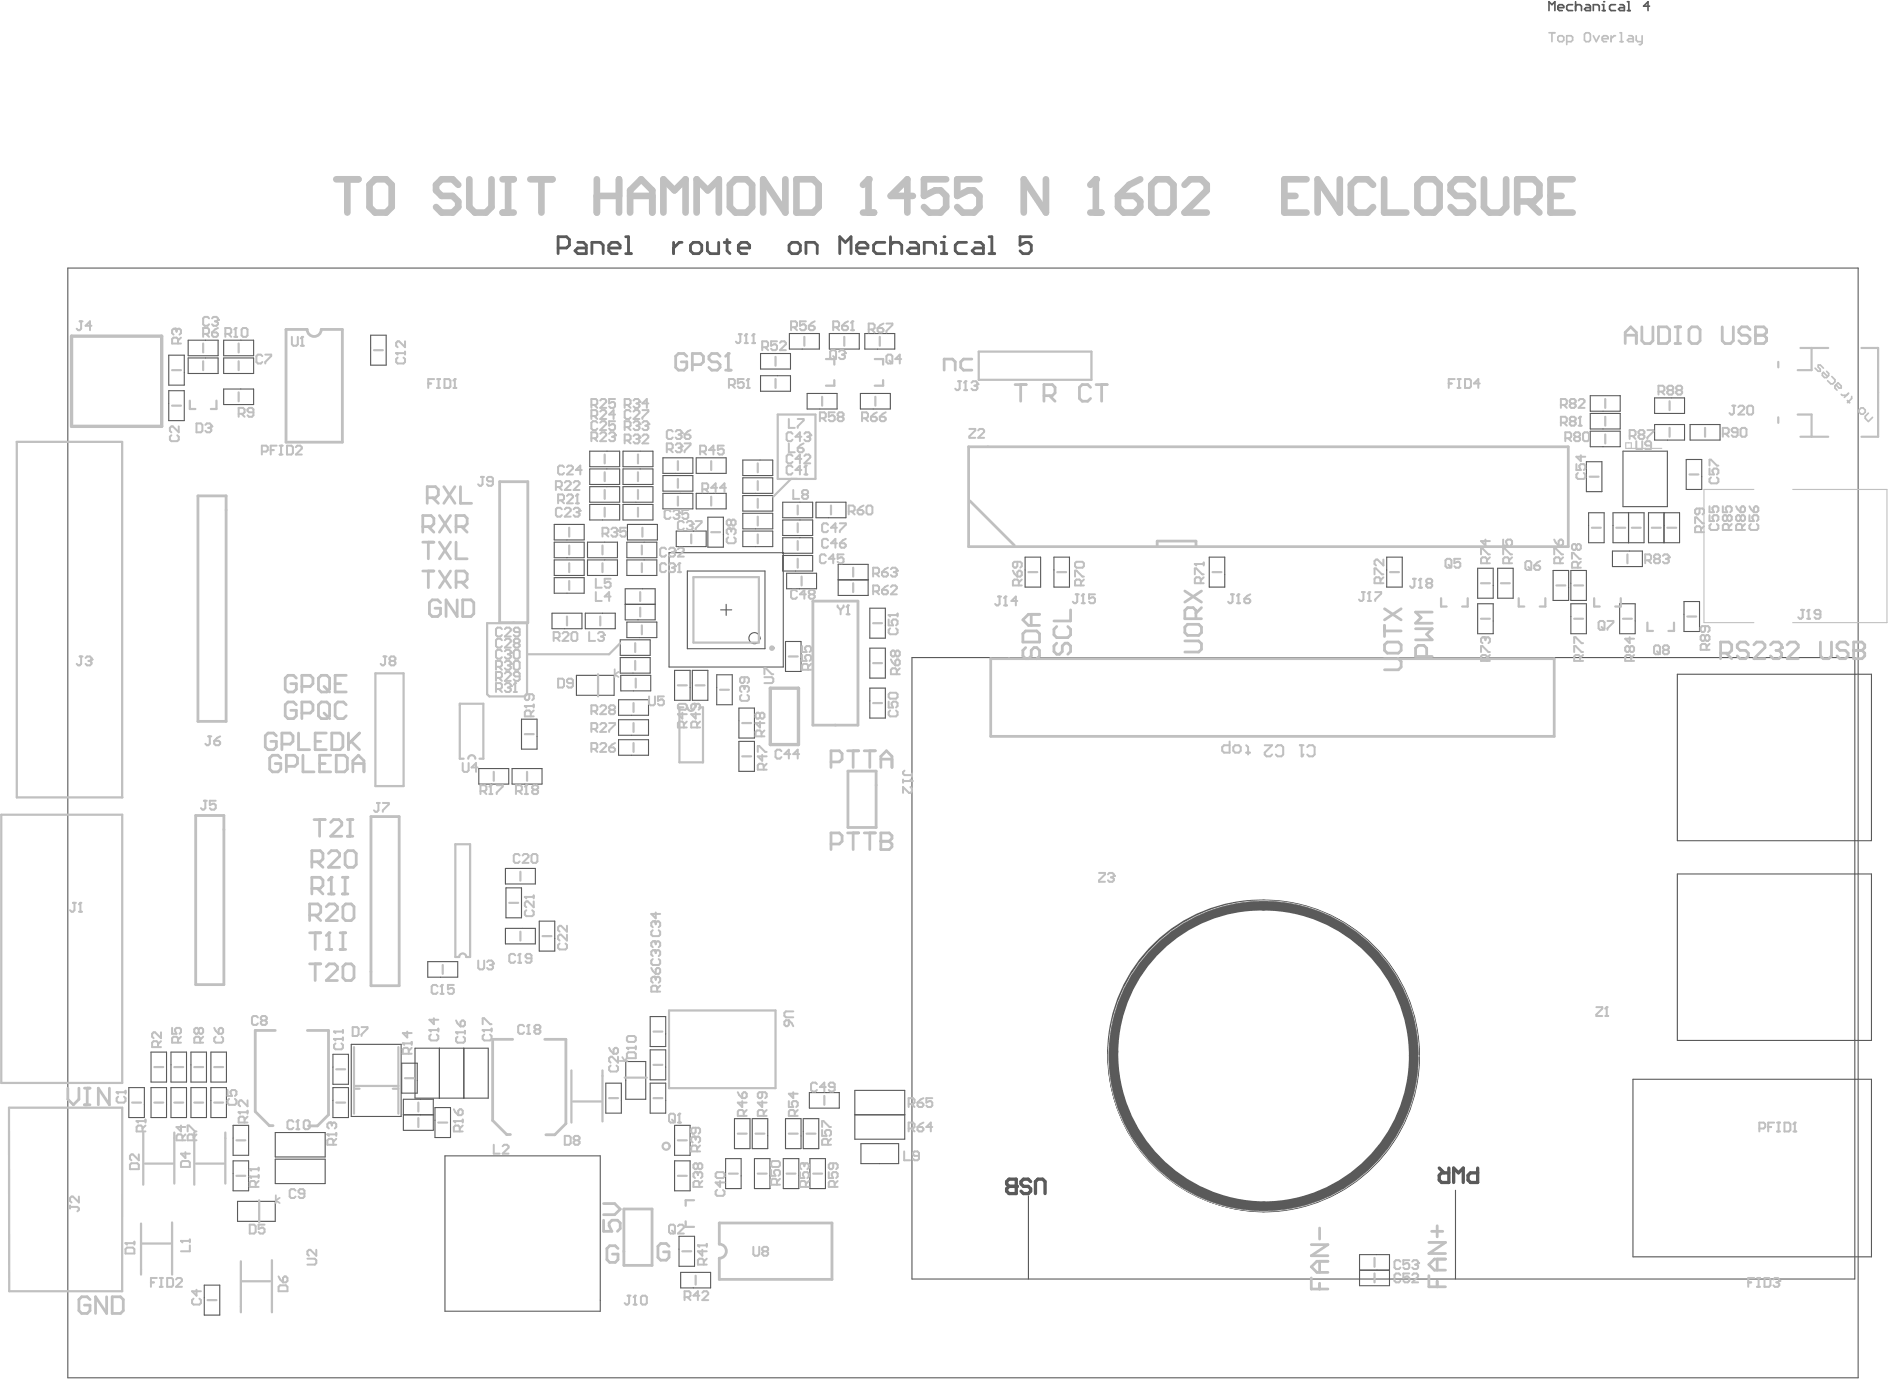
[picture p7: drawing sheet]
<svg xmlns="http://www.w3.org/2000/svg" width="567mm" height="416mm" viewBox="0 0 567 416" stroke-linecap="round" stroke-linejoin="round" font-family="sans-serif">
<g fill="none" stroke="#5a5a5a" stroke-width=".33">
<path d="M20.3 80.4h537.1v332.7h-537.1zM50.6 106.5h4.7v9h-4.7zM50.6 117.1h4.7v9h-4.7zM56.4 102h9v4.7h-9zM56.4 107.3h9v4.7h-9zM67.1 102h9v4.7h-9zM67.1 107.3h9v4.7h-9zM67.1 116.6h9v4.7h-9zM111.2 100.5h4.6v9h-4.6zM228.1 106h9v4.7h-9zM228.1 112.7h9v4.6h-9zM236.8 100h9v4.7h-9z"/>
<path d="M242.1 118h9v4.6h-9zM248.8 100h8.9v4.7h-8.9zM258.1 118h9v4.6h-9zM259.4 100h9v4.7h-9zM477 118.6h9v4.7h-9zM496.3 119.3h9v4.7h-9zM176.9 135.3h9v4.6h-9zM186.9 135.3h9v4.6h-9zM198.8 137.3h9v4.6h-9zM208.8 137.3h9v4.6h-9zM222.8 137.9h9v4.7h-9zM475.8 138.4h4.7v9h-4.7z"/>
<path d="M477 124h9v4.6h-9zM477 129.3h9v4.6h-9zM486.8 135.3h13.3v16.6h-13.3zM496.3 127.3h9v4.6h-9zM505.8 137.8h4.6v9h-4.6zM507 127.3h8.9v4.6h-8.9zM166.2 157.2h9v4.7h-9zM176.9 151.2h9v4.7h-9zM176.9 145.9h9v4.7h-9zM176.9 140.6h9v4.7h-9zM186.9 151.2h9v4.7h-9zM186.9 145.9h9v4.7h-9z"/>
<path d="M186.9 140.6h9v4.7h-9zM188.2 157.2h9v4.7h-9zM198.8 147.9h9v4.7h-9zM198.8 142.6h9v4.7h-9zM202.8 159.2h9v4.7h-9zM208.8 147.9h9v4.7h-9zM212.3 155.1h4.7v9h-4.7zM222.8 143.3h9v4.6h-9zM222.8 148.6h9v4.6h-9zM222.8 153.9h9v4.7h-9zM222.8 159.2h9v4.7h-9zM234.8 155.9h9v4.7h-9z"/>
<path d="M234.8 150.6h9v4.6h-9zM244.8 150.6h8.9v4.6h-8.9zM476.5 153.7h4.7v9h-4.7zM483.8 153.7h9.3v9h-9.3zM488.5 153.7v9M494.5 153.7h9.3v9h-9.3zM499.1 153.7v9M166.2 162.6h9v4.6h-9zM166.2 167.9h9v4.6h-9zM166.2 173.2h9v4.7h-9zM176.2 167.9h9v4.6h-9zM176.2 162.6h9v4.6h-9z"/>
<path d="M187.5 176.5h9v9.4h-9zM188 167.9h9v4.6h-9zM188 162.6h9v4.6h-9zM200.7 165.7h34.2v34.3h-34.2zM206.2 171.2h23.3v23.3h-23.3zM234.8 161.2h9v4.7h-9zM234.8 166.6h9v4.6h-9zM235.9 171.9h9v4.6h-9zM251.4 173.9h9M251.4 169.2h9v9.3h-9zM307.5 167.1h4.6v8.9h-4.6zM316.1 167.1h4.7v8.9h-4.7z"/>
<path d="M362.7 167.1h4.7v8.9h-4.7zM416 167.1h4.6v8.9h-4.6zM443.2 170.4h4.7v9h-4.7zM449.2 170.4h4.7v9h-4.7zM465.9 171h4.6v9h-4.6zM471.2 171h4.6v9h-4.6zM483.7 165.2h8.9v4.7h-8.9zM165.6 183.9h9v4.6h-9zM175.6 183.9h8.9v4.6h-8.9zM186 191.8h9v4.7h-9zM186 197.2h9v4.6h-9zM187.5 181.2h9"/>
<path d="M188 186.5h9v4.7h-9zM216.2 182.9h3.3M217.8 181.2v3.3M235.6 192.3h4.7v9h-4.7zM260.9 182.4h4.7v8.9h-4.7zM260.9 194.3h4.7v9h-4.7zM443.2 181h4.7v9h-4.7zM471.2 181h4.6v9h-4.6zM485.8 181h4.7v9h-4.7zM505.1 180.4h4.7v8.9h-4.7zM156.4 215.6h4.7v9h-4.7zM172.9 202.5h11.3v6h-11.3z"/>
<path d="M185.5 215.8h9v4.7h-9zM185.5 209.8h9v4.7h-9zM186.2 202.5h9v4.6h-9zM202.3 201h4.7v9h-4.7zM207.7 201h4.6v9h-4.6zM215 202.3h4.6v9h-4.6zM221.6 212.3h4.7v9h-4.7zM260.9 206.3h4.7v9h-4.7zM143.6 230.4h9v4.7h-9zM153.6 230.4h9v4.7h-9zM185.5 221.8h9v4.6h-9zM221.6 222.3h4.7v9h-4.7z"/>
<path d="M151.6 260.4h9v4.6h-9zM151.6 278.4h9v4.6h-9zM151.8 266.2h4.6v9h-4.6zM161.8 276.2h4.6v9h-4.6zM128.3 288.3h9v4.7h-9zM45.3 315.5h4.7v8.9h-4.7zM51.3 315.5h4.6v8.9h-4.6zM57.3 315.5h4.6v8.9h-4.6zM63.3 315.5h4.6v8.9h-4.6zM99.9 316.1h4.6v9h-4.6zM105.4 313.1h14.9v21.7h-14.9zM120.5 318.8h4.7v9h-4.7z"/>
<path d="M124.5 314.3h21.9v15h-21.9zM131.8 314.3v15M139.1 314.3v15M187.7 318.3h6v11.3h-6zM195 304.8h4.7v9h-4.7zM195 314.8h4.7v9h-4.7zM38.6 326.1h4.7v9h-4.7zM45.3 326.1h4.7v9h-4.7zM51.3 326.1h4.6v9h-4.6zM57.3 326.1h4.6v9h-4.6zM63.3 326.1h4.6v9h-4.6zM69.9 337.4h4.7v9h-4.7z"/>
<path d="M82.6 339.6h14.9v7.3h-14.9zM99.9 326.1h4.6v9h-4.6zM121 329.6h9v9.3h-9zM121 334.3h9M130.5 332.1h4.6v9h-4.6zM181.7 324.8h4.7v9h-4.7zM195 324.8h4.7v9h-4.7zM202.3 337.4h4.7v9h-4.7zM220.3 335.4h4.7v9h-4.7zM225.6 335.4h4.7v9h-4.7zM235.6 335.4h4.7v9h-4.7zM240.9 335.4h4.7v9h-4.7z"/>
<path d="M242.8 327.6h9v4.7h-9zM256.4 326.9h15v14.7h-15zM256.4 334.3h15M69.9 348.1h4.7v8.9h-4.7zM82.6 347.6h14.9v7.3h-14.9zM133.5 346.6h46.6v46.6h-46.6zM202.3 348.1h4.7v8.9h-4.7zM217.6 347.4h4.7v9h-4.7zM226.3 347.4h4.7v9h-4.7zM234.9 347.4h4.7v9h-4.7zM242.9 347.4h4.7v9h-4.7zM258.2 342.9h11.4v6h-11.4z"/>
<path d="M71.2 360.2h11.4v6h-11.4zM203.7 370.7h4.6v9h-4.6zM407.8 376.2h9v9.3h-9zM61.3 385.3h4.6v9h-4.6zM204.2 381.5h9v4.7h-9zM407.8 380.8h9"/>
<circle cx="226.3" cy="191.3" r="1.66"/>
</g>
<path d="M347.3 284a45.4 45.4 0 0 1 65.8 2.9 45.4 45.4 0 0 1-6.4 65.5 45.3 45.3 0 0 1-72.1-27.8 44.7 44.7 0 0 1 12.7-40.6z" fill="none" stroke="#5a5a5a" stroke-width="3.3"/>
<g fill="none" stroke="#5a5a5a" stroke-width=".84">
<path d="M167.4 74.4h2.5l.9-.9v-1.7l-.9-.8h-2.5v5M173.3 72.7h1.7l.9 .8v2.5h-2.6l-.8-.8 .8-.8h2.6M177.5 76v-3.3h2.6l.8 .8v2.5M182.6 74.4h3.4v-.9l-.9-.8h-1.6l-.9 .8v1.7l.9 .8h1.6M187.7 71h.8v5M187.7 76h1.7M202 72.7v3.3M204.6 72.7h-.9l-1.7 1.7M208 72.7h1.6l.9 .8v1.7l-.9 .8h-1.6l-.9-.8v-1.7zM212.2 72.7v2.5l.8 .8h2.6v-3.3M217.3 72.7h1.6M218.1 71.8v3.4l.8 .8"/>
<path d="M221.5 74.4h3.4v-.9l-.9-.8h-1.7l-.8 .8v1.7l.8 .8h1.7M237.5 72.7h1.7l.9 .8v1.7l-.9 .8h-1.7l-.8-.8v-1.7zM241.8 76v-3.3h2.5l.8 .8v2.5M251.9 76v-5l1.7 1.7 1.7-1.7v5M257 74.4h3.3v-.9l-.8-.8h-1.7l-.8 .8v1.7l.8 .8h1.7M265.4 72.7h-2.5l-.9 .8v1.7l.9 .8h2.5M267.1 73.5l.8-.8h1.7l.9 .8v2.5M267.1 71v5M273 72.7h1.7l.8 .8v2.5h-2.5l-.8-.8 .8-.8h2.5M277.2 76v-3.3h2.6l.8 .8v2.5M282.3 72.7h.9v3.3M282.3 76h1.7"/>
</g>
<circle cx="283.2" cy="71" r=".42" fill="#5a5a5a"/>
<path d="M289.9 72.7h-2.5l-.9 .8v1.7l.9 .8h2.5M292.4 72.7h1.7l.9 .8v2.5h-2.6l-.8-.8 .8-.8h2.6M296.7 76h1.7M296.7 71h.8v5M309.3 71h-3.3v2.5l1.7-.8h.8l.8 .8v1.7l-.8 .8h-1.7l-.8-.8" fill="none" stroke="#5a5a5a" stroke-width=".84"/>
<path d="M464.6 3.2v-2.7l.9 .9 .9-.9v2.7M467.3 2.3h1.8v-.5l-.5-.4h-.9l-.4 .4v.9l.4 .5h.9M471.7 1.4h-1.3l-.5 .4v.9l.5 .5h1.3M472.6 1.8l.4-.4h.9l.5 .4v1.4M472.6 .5v2.7M475.7 1.4h.9l.4 .4v1.4h-1.3l-.4-.5 .4-.4h1.3M477.9 3.2v-1.8h1.4l.4 .4v1.4M480.6 3.2h.9M480.6 1.4h.4v1.8" fill="none" stroke="#5a5a5a" stroke-width=".5"/>
<circle cx="481" cy=".5" r=".25" fill="#5a5a5a"/>
<path d="M484.6 1.4h-1.4l-.4 .4v.9l.4 .5h1.4M485.9 1.4h.9l.4 .4v1.4h-1.3l-.4-.5 .4-.4h1.3M488.1 3.2h.9M488.1 .5h.5v2.7M494.8 1.8h-1.8l1.3-1.3v2.7" fill="none" stroke="#5a5a5a" stroke-width=".5"/>
<path d="M273.5 197.2h282.9v186.3h-282.9zM503.1 202.2h58.3v49.9h-58.3zM503.1 262.1h58.3v49.9h-58.3zM489.8 323.6h71.6v53.2h-71.6zM308.5 358.5v25M436.6 356.9v26.6" fill="none" stroke="#5a5a5a" stroke-width=".33"/>
<path d="M304.8 355.7h-2.1l-.8-.7v-.7l.8-.7h2.1v4.3M309.1 354.3l-.7-.7h-1.4l-.7 .7v.7l.7 .7h1.4l.7 .7v.8l-.7 .7h-1.4l-.7-.7M310.6 357.9v-3.6l.7-.7h1.5l.7 .7v3.6" fill="none" stroke="#5a5a5a" stroke-width=".99"/>
<circle cx="304.8" cy="355.7" r=".5" fill="#5a5a5a"/>
<path d="M304.8 355.7h-2.1l-.8 .7v.8l.8 .7h2.1M431.7 350.2l1.4 1.5M434.6 350.2v4.4h-2.2l-.7-.8v-1.4l.7-.7h2.2M436 354.6v-4.4l1.5 1.5 1.4-1.5v4.4M443.2 350.2v4.4h-2.1l-.7-.8v-1.4l.7-.7h2.1" fill="none" stroke="#5a5a5a" stroke-width=".99"/>
<circle cx="379" cy="316.6" r="46.6" fill="none" stroke="#000" stroke-width=".3"/>
<g fill="none" stroke="#c0c0c0" stroke-width=".66">
<path d="M112.2 105h2.6M51.6 121.6h2.7M137.9 211v.4M146.1 208.1l.7 .7M158.1 208.1l-.7 .7M137.9 227.5h1.2M143.8 227.5h1.2M157.4 220.1h2.7M136.6 253.1h4.4M152.8 270.7h2.6M132.8 289.3v2.7M136.6 286.9h1.1"/>
<path d="M139.8 286.9h1.2M58.3 319.9h2.6M64.3 319.9h2.6M58.3 330.6h2.6M64.3 330.6h2.6M106.2 326.4h1.6M117.8 326.4h1.7M125.5 330.6v2.7M125.5 335.3v2.6M131.5 336.6h2.6M70.9 352.6h2.7M70.9 341.9h2.7"/>
<path d="M62.3 389.8h2.6"/>
</g>
<path d="M56.9 120.1v2.5h1.7M64.9 120.1v2.5h-1.6M72.2 391.8v1.7" fill="none" stroke="#c0c0c0" stroke-width=".67"/>
<path d="M149.9 186.7h4.2M152 340.2h1.1" fill="none" stroke="#c0c0c0" stroke-width=".84"/>
<circle cx="158.1" cy="186.9" r=".33" fill="#c0c0c0"/>
<g fill="none" stroke="#c0c0c0" stroke-width=".84">
<path d="M92.1 98.8h-6.3v33.8h16.9v-33.8h-6.3M59.4 148.7h8.4v67.6h-8.4zM149.9 186.7v-42.3h8.4v42.3h-4.2M243.8 180.2h13.5v37.2h-13.5zM254.3 231.2h8.5v16.9h-8.5zM58.7 244.5h8.5v50.7h-8.5zM111.3 244.8h8.4v50.8h-8.4zM82.6 309h-6v24.3l4.2 4.2h1.1M92.2 309h6.3v25.2l-3.3 3.4h-2.7M153.8 311.6h-6v24.3l4.2 4.3M163.4 311.6h6.3v25.3l-3.3 3.3h-2.7M187.1 362.5h8.5v16.9h-8.5z"/>
<path d="M215.8 373v-6.3h33.8v16.9h-33.8v-6.3"/>
</g>
<g fill="none" stroke="#c0c0c0" stroke-width=".66">
<path d="M51.6 111h2.7M60.9 103v2.7M60.9 108.3v2.7M71.6 103v2.7M71.6 108.3v2.7M71.6 117.6v2.7M232.6 107v2.7M232.6 113.6v2.7M241.3 101v2.7M246.6 119v2.6M253.2 101v2.7M262.6 119v2.6"/>
<path d="M263.9 101v2.7M481.5 119.6v2.7M533.4 108.5v1.7M540.1 104.3h8.3M543.4 104.3v6.7h-4.2M558.4 104.3h4.9v26.7h-4.9M181.4 136.3v2.6M191.4 136.3v2.6M203.3 138.3v2.6M213.3 138.3v2.6M227.3 138.9v2.7M233.3 124.3h11.3v19.3h-11.3z"/>
<path d="M481.5 125v2.6M481.5 130.3v2.6M500.8 120.3v2.7M500.8 128.3v2.7M511.4 128.3v2.7M533.4 125.1v1.7M539.2 124.3h4.2v6.7M540.1 131h8.3M170.7 158.2v2.7M181.4 141.6v2.7M181.4 146.9v2.7M181.4 152.2v2.7"/>
<path d="M191.4 141.6v2.7M191.4 146.9v2.7M191.4 152.2v2.7M192.7 158.2v2.7M203.3 143.6v2.7M203.3 148.9v2.7M213.3 159.6h2.7M213.3 148.9v2.7M227.3 144.3v2.6M227.3 149.6v2.6M227.3 154.9v2.7M237.3 143.6l-5.3 5.3"/>
<path d="M239.3 151.6v2.6M239.3 156.9v2.7M249.3 151.6v2.6M476.8 142.9h2.7M477.5 158.2h2.7M484.8 158.2h2.7M489.5 158.2h2.6M495.5 158.2h2.6M500.1 158.2h2.7M506.8 142.3h2.6M170.7 163.6v2.6M170.7 168.9v2.6"/>
<path d="M170.7 174.2v2.7M180.7 163.6v2.6M180.7 168.9v2.6M192 177.5v2.7M192.5 163.6v2.6M192.5 168.9v2.6M207.3 160.2v2.7M208 173h19.6v19.7h-19.6zM227.3 160.2v2.7M239.3 162.2v2.7M239.3 167.6v2.6M240.4 172.9v2.6"/>
<path d="M255.9 170.2v2.7M255.9 174.9v2.6M308.5 171.5h2.6M317.1 171.5h2.7M363.7 171.5h2.7M416.9 171.5h2.7M444.2 174.9h2.7M450.2 174.9h2.7M466.9 175.5h2.6M472.2 175.5h2.6M488.2 166.2v2.7M170.1 184.9v2.6"/>
<path d="M180.1 184.9v2.6M186 192.8l-3.3 3.4h-24.6M190.5 192.8v2.7M190.5 198.2v2.6M192 182.2v2.7M192.5 187.5v2.7M236.6 196.8h2.7M261.9 186.9h2.7M261.9 198.8h2.7M444.2 185.5h2.7M472.2 185.5h2.6M486.8 185.5h2.7"/>
<path d="M506.1 184.9h2.7M137.9 211.4v16.1M137.9 211h7.1v16.5M146.1 208.1v-21.2h12v21.2M146.8 208.8h10.6M179.4 202.2v6.6M190 210.8v2.7M190 216.8v2.7M190.7 203.5v2.7M203.3 205.5h2.7M205 212.1h-1.2v16.5h7M208.7 205.5h2.6"/>
<path d="M209.7 212.1h1.2v16.4M216 206.8h2.6M222.6 216.8h2.7M261.9 210.8h2.7M148.1 231.4v2.7M158.1 231.4v2.7M190 222.8v2.6M210.9 228.5l-.1 .1M222.6 226.8h2.7M136.6 253.1v33.8M141 253.1v33.8M156.1 261.4v2.6"/>
<path d="M156.1 279.4v2.6M162.7 280.7h2.7M46.3 319.9h2.7M52.3 319.9h2.6M106.2 314v19.9M119.5 314v19.9M196 319.3h2.7M196 309.3h2.7M200.7 303h31.9v23.3h-31.9zM39.6 330.6h2.7M46.3 330.6h2.7M52.3 330.6h2.6"/>
<path d="M100.9 330.6h2.6M100.9 320.6h2.6M106.2 325.6h13.3M121.5 323.3h2.7M182.7 329.3h2.7M187.4 323.1h6.6M196 329.3h2.7M221.3 339.9h2.7M226.6 339.9h2.7M236.6 339.9h2.7M241.9 339.9h2.7M247.3 328.6v2.7"/>
<path d="M77.7 359.9v6.6M203.3 352.6h2.7M203.3 341.9h2.7M218.6 351.9h2.7M227.3 351.9h2.7M235.9 351.9h2.7M243.9 351.9h2.7M204.7 375.2h2.6M412.3 377.2v2.6M208.7 382.5v2.7M412.3 381.8v2.7"/>
</g>
<g fill="none" stroke="#c0c0c0" stroke-width=".67">
<path d="M247.8 107.7h2.5v1.6M250.3 114v1.6h-2.5M262.4 107.7h2.5v1.6M264.9 114v1.6h-2.5M293.6 105.4h33.8v8.5h-33.8zM5 132.5h31.7M5 132.6v106.5h31.7M36.6 132.6v106.5M432.3 179.4v2.5h1.6M440.2 179.4v2.5h-1.6M455.5 179.4v2.5h1.7M463.5 179.4v2.5h-1.6"/>
<path d="M478.2 179.4v2.5h1.6M486.2 179.4v2.5h-1.7M494.1 186.7v2.5h1.7M502.1 186.7v2.5h-1.6M112.6 201.9h8.5v33.8h-8.5zM.4 244.3h36.3v80.4h-36.3zM2.7 332.1h34l-.1 55.1h-33.8zM43 339.6v15.6M52.3 339.6v15.3M58.3 339.6v15.6M67.6 339.6v15.3M171.4 320.9v15.7"/>
<path d="M171.9 330.3h8.4M180.7 320.9v15.4M43.5 348.9h8.4M58.8 348.9h8.4M208.2 359.9h-2.5v1.6M42.3 366.9v15.3M42.7 372.9h8.4M51.6 366.5v15.7M72.2 378.2v13.6M81.6 377.8v15.7M205.7 366.2v1.7h2.5M72.6 384.2h8.5"/>
</g>
<path d="M290.5 134h179.9v29.9h-179.9zM290.9 150.2l13.3 13.3M347.1 163.9v-1.7h11.6v1.7M297.2 197.5h169v23.3h-169z" fill="none" stroke="#c0c0c0" stroke-width=".83"/>
<path d="M489.3 134.4v-1.6h-1.6v1.6h10.8M526.1 146.8h-15v39.9h15M537.7 146.8h28.3v39.9h-28.3" fill="none" stroke="#c0c0c0" stroke-width=".33"/>
<path d="M21.5 100.8h27v27h-27zM231.1 206.3h8.4v17h-8.4z" fill="none" stroke="#c0c0c0" stroke-width="1"/>
<path d="M143.4 288v2.2l.5 .5h.9l.4-.5v-2.2M146.1 288.4l.5-.4h.8l.5 .4v.5M64.3 308.2l.4 .9 .9 .9M64.7 310.9l-.4 .4v.9l.4 .4h1.8l.4-.4v-.9l-.4-.4M65.6 308.6l.4-.4h.5l.4 .4v.9l-.4 .5h-.9zM83.6 385.8l.4-.4h1.8l.4 .4v1.4h-2.6zM83.6 382.7l.4 .9 .9 .9M85.3 382.7h.5l.4 .5v.9l-.4 .4h-.9v-1.3z" fill="none" stroke="#c0c0c0" stroke-width=".6"/>
<circle cx="147.9" cy="288.9" r=".3" fill="#c0c0c0"/>
<g fill="none" stroke="#c0c0c0" stroke-width=".6">
<path d="M265.9 106.8l.4-.5h.9l.5 .5v1.7l-.5 .5h-.9l-.4-.5zM266.8 108.1l.9 .9M270.3 107.7h-1.7l1.3-1.4v2.7M237.9 146.9v2.7h1.8M241 148.3l-.4 .4v.4l.4 .5h.9l.5-.5v-.4l-.5-.4M241 148.3l-.4-.5v-.4l.4-.5h.9l.5 .5v.4l-.5 .5M241 148.3h.9M147 289.3h.4M147.4 289.3l.5 .5v.4l-.5 .5h-.8l-.5-.5M147.9 288.9l-.5 .4M37.6 372.7h2.7M38.1 374.1h1.8l.4 .4v1.3h-2.7v-1.3z"/>
<path d="M40.3 372.3v.9"/>
</g>
<path d="M184.4 200.7v2.3M185.5 201.4l-1.1 .8 1.1 .8M185.9 318.1h2.3M186.6 317l.8 1.1 .8-1.1" fill="none" stroke="#c0c0c0" stroke-width=".53"/>
<circle cx="37.6" cy="372.7" r=".3" fill="#c0c0c0"/>
<path d="M51.4 130.5l-.4 .5v.8l.4 .5h1.8l.4-.5v-.8l-.4-.5M53.6 127.8v1.8l-1.8-1.8h-.4l-.4 .5v.9l.4 .4M71.6 333.5h2.6M73.4 336.6v-1.3l-.5-.5h-.9l-.4 .5v1.3h2.6M74.2 334.8l-.8 .9M74.2 333v.9M37.6 372.7l.5 .5" fill="none" stroke="#c0c0c0" stroke-width=".6"/>
<circle cx="71.6" cy="333.5" r=".3" fill="#c0c0c0"/>
<path d="M118.8 105.9h2.7M119.3 107.2l-.5 .5v.8l.5 .5h1.7l.5-.5v-.8l-.5-.5M121.5 105.4v.9M77.3 305.1l-.4-.5h-.9l-.4 .5v1.8l.4 .4h.9l.4-.4M78.7 306l-.5-.5v-.4l.5-.5h.9l.4 .5v.4l-.4 .5M78.7 306l-.5 .4v.5l.5 .4h.9l.4-.4v-.5l-.4-.4M78.7 306h.9M71.6 333.5l.4 .4M74.2 329.9v1.8l-1.7-1.8h-.5l-.4 .5v.9l.4 .4" fill="none" stroke="#c0c0c0" stroke-width=".6"/>
<path d="M82.7 358.4v2.3M83.9 359.2l-1.2 .7 1.2 .8" fill="none" stroke="#c0c0c0" stroke-width=".53"/>
<circle cx="118.8" cy="105.9" r=".3" fill="#c0c0c0"/>
<path d="M118.8 105.9l.5 .4M121.5 102.3v1.8l-1.8-1.8h-.4l-.5 .5v.9l.5 .4M144.3 143h.9M144.7 143v2.2l-.4 .5h-.4l-.5-.5M147.8 144.3h-1.3l-.4-.4v-.5l.4-.4h.9l.4 .4v1.8l-.4 .5h-.9l-.4-.5M157.4 268.9h2.7M157.9 272.9l-.5 .5v.9l.5 .4h1.7l.5-.4v-.9l-.5-.5M160.1 270.3v1.7l-1.8-1.7h-.4l-.5 .4v.9l.5 .4M160.1 268.5v.9" fill="none" stroke="#c0c0c0" stroke-width=".6"/>
<circle cx="157.4" cy="268.9" r=".3" fill="#c0c0c0"/>
<path d="M157.4 211.7h2.7M159.2 214.8v-1.3l-.4-.5h-.9l-.5 .5v1.3h2.7M160.1 213l-.9 .9M160.1 211.3v.8M157.4 268.9l.5 .5" fill="none" stroke="#c0c0c0" stroke-width=".6"/>
<circle cx="157.4" cy="211.7" r=".3" fill="#c0c0c0"/>
<path d="M218.9 158.5h-.5l-.4 .4v.9l.4 .4M218.4 161.1l-.4 .5v.9l.4 .4h1.8l.4-.4v-.9l-.4-.5M157.4 211.7l.5 .4M158.8 208.1v1.4l-.5 .4h-.4l-.5-.4v-.9l.5-.5h1.7l.5 .5v.9l-.5 .4" fill="none" stroke="#c0c0c0" stroke-width=".6"/>
<circle cx="218.9" cy="158.5" r=".3" fill="#c0c0c0"/>
<g fill="none" stroke="#c0c0c0" stroke-width=".6">
<path d="M218.9 158.5l.4 .4M219.3 156.2v.9M219.3 158.9v.4M219.3 158.9l.5-.4h.4l.4 .4v.9l-.4 .4M219.3 156.2l.5-.4h.4l.4 .4v.9l-.4 .5h-.4l-.5-.5M219.3 156.2l-.4-.4h-.5l-.4 .4v.9l.4 .5h.5l.4-.5M228 214.1l-.5-.4h-.4l-.5 .4v.9l.5 .5h.4l.5-.5M228 216.4v1.7l-1.4-1.3h2.7M228 214.1v.9M228 214.1l.4-.4h.4l.5 .4v.9l-.5 .5h-.4l-.4-.5M229.3 219l-.9 .9M228.4 220.8v-1.3l-.4-.5h-.9l-.5 .5v1.3h2.7"/>
<path d="M231.3 348.6l.4-.5h1.8l.5 .5v.9l-.5 .4h-1.8l-.4-.4zM231.3 350.8v1.8h1.3l-.4-.9v-.5l.4-.4h.9l.5 .4v.9l-.5 .5M233.1 355.2v-1.3l-.5-.5h-.9l-.4 .5v1.3h2.7M234 353.4l-.9 .9M239.9 351.4v1.8h1.4l-.5-1.3 .5-.5h.9l.4 .5v.9l-.4 .4M240.8 348.8h-.4l-.5 .4v.9l.5 .5M241.7 355.9v-1.3l-.4-.5h-.9l-.5 .5v1.3h2.7M242.6 354.1l-.9 .9"/>
</g>
<circle cx="240.8" cy="348.8" r=".3" fill="#c0c0c0"/>
<g fill="none" stroke="#c0c0c0" stroke-width=".6">
<path d="M240.6 193.7v1.8h1.3l-.4-.9v-.4l.4-.5h.9l.5 .5v.9l-.5 .4M240.6 196.4v1.8h1.3l-.4-.9v-.5l.4-.4h.9l.5 .4v.9l-.5 .5M243.3 199.1l-.9 .8M266.6 185.7v1.8h1.3l-.5-.9v-.4l.5-.5h.9l.4 .5v.9l-.4 .4M266.6 184.4h2.6M267 188.4l-.4 .4v.9l.4 .5h1.8l.4-.5v-.9l-.4-.4M269.2 184v.9M242.4 200.8v-1.3l-.5-.4h-.8l-.5 .4v1.3h2.7M266.6 210.4v1.7h1.3l-.5-.8v-.5l.5-.4h.9l.4 .4v.9l-.4 .4M267 213l-.4 .5v.9l.4 .4h1.8l.4-.4v-.9l-.4-.5M267 207.7h1.8l.4 .4v.9l-.4 .5h-1.8l-.4-.5v-.9zM240.8 348.8l.5 .4"/>
<path d="M241.3 349.2v.5M241.3 349.2l.4-.4h.5l.4 .4v.9l-.4 .5"/>
</g>
<circle cx="266.6" cy="184.4" r=".3" fill="#c0c0c0"/>
<g fill="none" stroke="#c0c0c0" stroke-width=".6">
<path d="M508.4 156.9v-1.8h.5l1.8 1.8h.4M509.8 152.5v1.3l-.5 .4h-.4l-.5-.4v-.9l.5-.4h1.8l.4 .4v.9l-.4 .4M510.2 159.6v-1.4l-.4-.4h-.9l-.5 .4v1.4h2.7M511.1 157.8l-.9 .9M516.8 151.8v1.8h1.3l-.4-.9v-.5l.4-.4h.9l.4 .4v.9l-.4 .5M518.1 154.9l-.4-.4h-.5l-.4 .4v.9l.4 .4h.5l.4-.4M518.1 154.9l.4-.4h.5l.4 .4v.9l-.4 .4h-.5l-.4-.4M518.1 154.9v.9M518.5 158.9v-1.3l-.4-.5h-.9l-.4 .5v1.3h2.6M519.4 157.1l-.9 .9M266.6 184.4l.4 .5M511.4 187.7v1.4l-.4 .4h-.4l-.5-.4v-.9l.5-.5h1.7l.5 .5v.9l-.5 .4"/>
<path d="M511.4 190.8l-.4-.4h-.4l-.5 .4v.9l.5 .5h.4l.4-.5M511.4 190.8l.5-.4h.4l.5 .4v.9l-.5 .5h-.4l-.5-.5M511.4 190.8v.9M511.9 194.8v-1.3l-.5-.4h-.8l-.5 .4v1.3h2.7M512.8 193.1l-.9 .9M56.3 339.2v-1.7h.4l1.8 1.7h.4M100.9 339.7v.9M58.1 341.9v-1.3l-.5-.5h-.9l-.4 .5v1.3h2.6M58.9 340.1l-.8 .9M98.2 340.1h2.7M100 343.2v-1.3l-.5-.4h-.9l-.4 .4v1.3h2.7M100.9 341.5l-.9 .9"/>
<path d="M58.1 389.4l-.5 .4v.9l.5 .5h1.7l.5-.5v-.9l-.5-.4M58.9 386.7v1.8l-1.3-1.3h2.7"/>
</g>
<circle cx="98.2" cy="340.1" r=".3" fill="#c0c0c0"/>
<path d="M99.1 336.6h-.5l-.4 .4v.9l.4 .5M98.2 340.1l.4 .5" fill="none" stroke="#c0c0c0" stroke-width=".6"/>
<circle cx="99.1" cy="336.6" r=".3" fill="#c0c0c0"/>
<path d="M136.8 309.5h2.7M137.2 310.9l-.4 .4v.9l.4 .4h1.8l.5-.4v-.9l-.5-.4M139.5 309.1v.9M99.1 336.6l.4 .4M99.5 337v.5M99.5 337l.5-.4h.4l.5 .4v.9l-.5 .5" fill="none" stroke="#c0c0c0" stroke-width=".6"/>
<circle cx="136.8" cy="309.5" r=".3" fill="#c0c0c0"/>
<path d="M136.8 309.5l.4 .5M136.8 306l.4 .9 .9 .8M138.1 306.4l.5-.4h.4l.5 .4v.9l-.5 .4h-.9zM144.8 308.9h2.6M145.2 310.2l-.4 .4v.9l.4 .5h1.8l.4-.5v-.9l-.4-.4M147.4 308.4v.9" fill="none" stroke="#c0c0c0" stroke-width=".6"/>
<circle cx="144.8" cy="308.9" r=".3" fill="#c0c0c0"/>
<g fill="none" stroke="#c0c0c0" stroke-width=".6">
<path d="M267.2 197.7l.5 .9 .9 .9M268.6 195.5l-.5-.4h-.4l-.5 .4v.9l.5 .4h.4l.5-.4M268.6 195.5l.4-.4h.4l.5 .4v.9l-.5 .4h-.4l-.4-.4M268.6 195.5v.9M269 197.7h.4l.5 .5v.9l-.5 .4h-.8v-1.3zM269 202.2v-1.4l-.4-.4h-.9l-.5 .4v1.4h2.7M269.9 200.4l-.9 .9M144.8 308.9l.4 .4M144.8 307.1v-1.8h.4l1.8 1.8h.4M41 336.1h2.6M42.7 339.2v-1.3l-.4-.4h-.9l-.4 .4v1.3h2.6M43.6 337.5l-.9 .9"/>
<path d="M43.6 335.7v.9M246.6 337.9v-1.8h.4l1.8 1.8h.5M246.6 338.8v1.8h1.3l-.4-1.4 .4-.4h.9l.5 .4v.9l-.5 .5M248.4 343.2v-1.3l-.5-.4h-.9l-.4 .4v1.3h2.7M249.3 341.5l-.9 .9M45.3 384.5h.9M47 383.2h-1.7v2.6M47.9 383.2h.9M47.9 385.8h.9M48.4 383.2v2.6M50.1 383.2h1.4l.4 .4v1.8l-.4 .4h-1.4zM52.8 383.6l.5-.4h.8l.5 .4v.5l-1.8 1.7h1.8"/>
</g>
<path d="M313.1 118.6h2.5l.9-.8v-1.7l-.9-.8h-2.5v5M314.8 118.6l1.7 1.7" fill="none" stroke="#c0c0c0" stroke-width=".83"/>
<circle cx="41" cy="336.1" r=".3" fill="#c0c0c0"/>
<path d="M58.9 127h1.4l.4 .4v1.8l-.4 .4h-1.4zM61.6 127.4l.4-.4h.9l.5 .4v.4M51.6 308.2v1.8h1.3l-.4-.9v-.5l.4-.4h.9l.5 .4v.9l-.5 .5M53.4 312.6v-1.3l-.5-.4h-.8l-.5 .4v1.3h2.7M54.3 310.9l-.9 .8M59.6 308.6l-.4-.4h-.5l-.4 .4v.9l.4 .5h.5l.4-.5M59.6 308.6l.4-.4h.5l.4 .4v.9l-.4 .5h-.5l-.4-.5M59.6 308.6v.9M60 312.6v-1.3l-.4-.4h-.9l-.4 .4v1.3h2.6M60.9 310.9l-.9 .8M41 336.1l.4 .5" fill="none" stroke="#c0c0c0" stroke-width=".6"/>
<circle cx="63.4" cy="127.8" r=".3" fill="#c0c0c0"/>
<path d="M52.5 98.6h-.4l-.5 .4v.9l.5 .4M53.4 103v-1.3l-.5-.5h-.8l-.5 .5v1.3h2.7M54.3 101.2l-.9 .9M62.5 128.3h.4M62.9 128.3l.5 .4v.5l-.5 .4h-.9l-.4-.4M63.4 127.8l-.5 .5" fill="none" stroke="#c0c0c0" stroke-width=".6"/>
<circle cx="52.5" cy="98.6" r=".3" fill="#c0c0c0"/>
<g fill="none" stroke="#c0c0c0" stroke-width=".6">
<path d="M52.5 98.6l.4 .4M52.9 99v.5M52.9 99l.5-.4h.4l.5 .4v.9l-.5 .4M70.7 98.3v2.7M67.6 100.1h1.3l.5-.4v-.9l-.5-.5h-1.3v2.7M68.5 100.1l.9 .9M70.2 101h.9M78.7 106.8l-.5-.5h-.9l-.4 .5v1.7l.4 .5h.9l.5-.5M79.6 106.3h1.7v.5l-1.7 1.7v.5M78.5 135.4h1.4l.4-.4v-.9l-.4-.5h-1.4v2.7M81.2 135h.9M83 133.6h-1.8v2.7"/>
<path d="M83.9 133.6h.9M83.9 136.3h.9M84.3 133.6v2.7M86.1 133.6h1.3l.5 .5v1.7l-.5 .5h-1.3zM88.7 134.1l.5-.5h.9l.4 .5v.4l-1.8 1.8h1.8"/>
</g>
<circle cx="70.7" cy="98.3" r=".3" fill="#c0c0c0"/>
<path d="M70.7 98.3l-.5 .5M72.9 98.3h.9l.4 .5v1.8l-.4 .4h-.9l-.4-.4v-1.8zM113.1 240.8h.8M113.5 240.8v2.2l-.4 .4h-.5l-.4-.4M114.8 240.8h1.8v.4l-1.8 1.8v.4M131.2 295.8l-.4-.5h-.9l-.4 .5v1.7l.4 .5h.9l.4-.5M132.1 298h.9M132.6 295.3v2.7M105.8 308h1.3l.5 .4v1.8l-.5 .4h-1.3zM108.4 308h1.8v.4l-1.8 1.8v.4" fill="none" stroke="#c0c0c0" stroke-width=".6"/>
<circle cx="132.6" cy="295.3" r=".3" fill="#c0c0c0"/>
<path d="M128.5 115h.8M130.2 113.7h-1.7v2.6M131.1 113.7h.9M131.1 116.3h.9M131.6 113.7v2.6M133.3 113.7h1.4l.4 .4v1.8l-.4 .4h-1.4zM136 116.3h.9M136.4 113.7v2.6M138.8 228.8v2.2l.4 .4h.9l.5-.4v-2.2M143.2 230.1h-1.7l1.3-1.3v2.6M132.6 295.3l-.5 .5M136.1 295.3h-1.7v1.4l.8-.5h.5l.4 .5v.8l-.4 .5h-.9l-.4-.5" fill="none" stroke="#c0c0c0" stroke-width=".6"/>
<circle cx="136.4" cy="113.7" r=".3" fill="#c0c0c0"/>
<path d="M136.4 113.7l-.4 .4M154.8 237.2h1.3l.4-.4v-.9l-.4-.5h-1.3v2.7M155.7 237.2l.8 .9M157.4 238.1h.9M157.9 235.4v2.7M155.9 256.5l-.5-.4h-.9l-.4 .4v1.8l.4 .4h.9l.5-.4M156.8 256.5l.4-.4h.9l.4 .4v.4l-1.7 1.8h1.7M159.9 256.1h.8l.5 .4v1.8l-.5 .4h-.8l-.5-.4v-1.8zM148.1 343.2v2.7h1.8M150.8 343.7l.4-.5h.9l.4 .5v.4l-1.7 1.8h1.7" fill="none" stroke="#c0c0c0" stroke-width=".6"/>
<circle cx="157.9" cy="235.4" r=".3" fill="#c0c0c0"/>
<path d="M150.5 195.3l-.4-.5h-.9l-.4 .5v1.8l.4 .4h.9l.4-.4M151.4 195.3l.5-.5h.9l.4 .5v.4M148.8 203.3h1.3l.4-.5v-.9l-.4-.4h-1.3v2.7M149.7 203.3l.8 .9M151.4 201.9l.5-.4h.9l.4 .4v.5l-1.8 1.8h1.8M155.9 202.8h-1.4l-.4-.4v-.5l.4-.4h.9l.5 .4v1.8l-.5 .5h-.9l-.4-.5M157.9 235.4l-.5 .5M160.1 236.8l-.5-.5v-.4l.5-.5h.9l.4 .5v.4l-.4 .5M160.1 236.8l-.5 .4v.4l.5 .5h.9l.4-.5v-.4l-.4-.4M160.1 236.8h.9" fill="none" stroke="#c0c0c0" stroke-width=".6"/>
<circle cx="153.2" cy="195.7" r=".3" fill="#c0c0c0"/>
<g fill="none" stroke="#c0c0c0" stroke-width=".6">
<path d="M179.2 126.7l-.5-.4h-.9l-.4 .4v1.8l.4 .5h.9l.5-.5M180 126.7l.5-.4h.9l.4 .4v.5l-1.8 1.8h1.8M184.5 126.3h-1.8v1.3l1.3-.4 .5 .4v.9l-.5 .5h-.8l-.5-.5M187.4 128.1h1.3l.4-.5v-.9l-.4-.4h-1.3v2.7M188.3 128.1l.8 .9M190 126.7l.5-.4h.9l.4 .4v.5M178.7 173.5v2.7h1.8M183.2 173.5h-1.8v1.4l.9-.5h.4l.5 .5v.9l-.5 .4h-.9l-.4-.4M150.5 188.6l-.4-.4h-.9l-.4 .4v1.8l.4 .4h.9l.4-.4M151.4 188.6l.5-.4h.9l.4 .4v.5l-1.8 1.7h1.8M152.3 196.2h.5M152.8 196.2l.4 .4v.5l-.4 .4h-.9l-.5-.4"/>
<path d="M153.2 195.7l-.4 .5M154.5 194.8h.9l.5 .5v1.8l-.5 .4h-.9l-.4-.4v-1.8zM155.9 189.5h-1.4l-.4-.4v-.5l.4-.4h.9l.5 .4v1.8l-.5 .4h-.9l-.4-.4M194.7 208.8v2.2l.4 .5h.9l.5-.5v-2.2M199.1 208.8h-1.7v1.3l1.3-.4 .4 .4v.9l-.4 .5h-.9l-.4-.5"/>
</g>
<circle cx="191.8" cy="127.2" r=".3" fill="#c0c0c0"/>
<path d="M190.9 127.6h.5M191.4 127.6l.4 .5v.4l-.4 .5h-.9l-.5-.5M191.8 127.2l-.4 .4M192.7 126.7l.4-.4h.9l.5 .4v.5" fill="none" stroke="#c0c0c0" stroke-width=".6"/>
<circle cx="194.5" cy="127.2" r=".3" fill="#c0c0c0"/>
<path d="M187.4 121.4h1.3l.4-.4v-.9l-.4-.5h-1.3v2.7M188.3 121.4l.8 .9M190 120.1l.5-.5h.9l.4 .5v.4M193.6 127.6h.4M194 127.6l.5 .5v.4l-.5 .5h-.9l-.4-.5M194.5 127.2l-.5 .4" fill="none" stroke="#c0c0c0" stroke-width=".6"/>
<circle cx="191.8" cy="120.5" r=".3" fill="#c0c0c0"/>
<g fill="none" stroke="#c0c0c0" stroke-width=".6">
<path d="M184.5 119.6h-1.8v1.4l.9-.5h.4l.5 .5v.9l-.5 .4h-.8l-.5-.4M218.6 115.4h1.4l.4-.4v-.9l-.4-.5h-1.4v2.7M219.5 115.4l.9 .9M223.1 113.6h-1.8v1.4l.9-.5h.4l.5 .5v.9l-.5 .4h-.8l-.5-.4M224 116.3h.9M224.4 113.6v2.7M177.4 121.4h1.3l.5-.4v-.9l-.5-.5h-1.3v2.7M178.3 121.4l.9 .9M180 120.1l.5-.5h.9l.4 .5v.4l-1.8 1.8h1.8M190.9 121h.5M191.4 121l.4 .4v.5l-.4 .4h-.9l-.5-.4M191.8 120.5l-.4 .5"/>
<path d="M194.5 121h-1.8l1.3-1.4v2.7M210 135.4h1.3l.5-.5v-.8l-.5-.5h-1.3v2.7M210.9 135.4l.9 .9M214.4 134.9h-1.7l1.3-1.3v2.7M217.1 133.6h-1.8v1.3l.9-.4h.4l.5 .4v.9l-.5 .5h-.8l-.5-.5"/>
</g>
<circle cx="224.4" cy="113.6" r=".3" fill="#c0c0c0"/>
<path d="M224.4 113.6l-.4 .5M241.7 139.6v2.7M237.7 140l-.4-.4h-.9l-.5 .4v1.8l.5 .5h.9l.4-.5M240.4 140.9h-1.8l1.3-1.3v2.7M241.3 142.3h.9M247.7 166.7l-.4-.5h-.9l-.5 .5v1.7l.5 .5h.9l.4-.5M250.4 167.6h-1.8l1.3-1.4v2.7M253 166.2h-1.7v1.4l.8-.5h.5l.4 .5v.8l-.4 .5h-.9l-.4-.5M229.3 203h2.2l.5 .5v.9l-.5 .4h-2.2M229.3 202.2v-1.8h.4l1.8 1.8h.5" fill="none" stroke="#c0c0c0" stroke-width=".6"/>
<circle cx="241.7" cy="139.6" r=".3" fill="#c0c0c0"/>
<path d="M249.5 105h.8l.5 .4v1.8l-.5 .5h-.8l-.5-.5v-1.8zM249.9 106.8l.9 .9M251.7 105.4l.4-.4h.9l.4 .4v.5M236.6 125.6v2.7h1.8M236.6 132.9v2.7h1.8M239.3 134.3h1.3l.4 .4v.5l-.4 .4h-.9l-.4-.4zM239.3 125.6h1.7v.5l-1.7 1.7v.5M241 132.9l-.8 .5-.9 .9M241.7 139.6l-.4 .4" fill="none" stroke="#c0c0c0" stroke-width=".6"/>
<circle cx="253.4" cy="105.9" r=".3" fill="#c0c0c0"/>
<g fill="none" stroke="#c0c0c0" stroke-width=".6">
<path d="M252.6 106.3h.4M253 106.3l.4 .5v.4l-.4 .5h-.9l-.4-.5M253.4 105.9l-.4 .4M329.7 261.7h1.7v.5l-1.7 1.8v.4h1.7M332.3 262.2l.5-.5h.9l.4 .5v.4M272.5 331h1.4l.4-.4v-.9l-.4-.4h-1.4v2.6M272.5 338.4h1.4l.4-.5v-.9l-.4-.4h-1.4v2.6M273.4 338.4l.9 .8M273.4 331l.9 .9M275.2 330.6h1.3l.5 .4v.5l-.5 .4h-.8l-.5-.4zM275.2 337.9h1.3l.5 .5v.4l-.5 .4h-.8l-.5-.4zM277 336.6l-.9 .4-.9 .9"/>
<path d="M277 329.3l-.9 .4-.9 .9M279.6 337.9h-1.7l1.3-1.3v2.6M279.6 329.3h-1.7v1.3l.9-.4h.4l.4 .4v.9l-.4 .4h-.9l-.4-.4"/>
</g>
<circle cx="334.1" cy="262.6" r=".3" fill="#c0c0c0"/>
<path d="M333.2 263.1h.5M333.7 263.1l.4 .4v.5l-.4 .4h-.9l-.5-.4M334.1 262.6l-.4 .5M420.1 378.3l-.5-.5h-.9l-.4 .5v1.8l.4 .4h.9l.5-.4M422.7 377.8h-1.8v1.4l.9-.5h.5l.4 .5v.9l-.4 .4h-.9l-.5-.4M423.6 378.3l.4-.5h.9l.5 .5v.4" fill="none" stroke="#c0c0c0" stroke-width=".6"/>
<circle cx="425.4" cy="378.7" r=".3" fill="#c0c0c0"/>
<path d="M423.8 173.5h.9M424.3 173.5v2.3l-.5 .4h-.4l-.5-.4M425.6 176.2h.9M426 173.5v2.7M424.5 379.2h.4M424.9 379.2l.5 .4v.5l-.5 .4h-.9l-.4-.4M425.4 378.7l-.5 .5" fill="none" stroke="#c0c0c0" stroke-width=".6"/>
<circle cx="426" cy="173.5" r=".3" fill="#c0c0c0"/>
<g fill="none" stroke="#c0c0c0" stroke-width=".6">
<path d="M426 173.5l-.4 .5M428.3 174.9l-.5-.5v-.4l.5-.5h.8l.5 .5v.4l-.5 .5M428.3 174.9l-.5 .4v.5l.5 .4h.8l.5-.4v-.5l-.5-.4M428.3 174.9h.8M434 167.6h.9l.5 .4v1.8l-.5 .4h-.9l-.4-.4v-1.8zM434.5 169.3l.9 .9M438 167.6h-1.8v1.3l1.4-.5 .4 .5v.9l-.4 .4h-.9l-.5-.4M457.5 168.7l.5-.5h.9l.4 .5v1.7l-.4 .5h-.9l-.5-.5zM458.4 170l.9 .9M460.2 169.5h1.3l.5 .5v.4l-.5 .5h-.9l-.4-.5zM462 168.2l-.9 .5-.9 .8M478.8 302h1.8v.4l-1.8 1.8v.4h1.8"/>
<path d="M481.5 304.6h.9M481.9 302v2.6"/>
</g>
<circle cx="481.9" cy="302" r=".3" fill="#c0c0c0"/>
<g fill="none" stroke="#c0c0c0" stroke-width=".6">
<path d="M490.8 132.3v2.2l.5 .4h.8l.5-.4v-2.2M495.2 133.6h-1.3l-.4-.4v-.5l.4-.4h.9l.4 .4v1.8l-.4 .4h-.9l-.4-.4M479.9 186.2h.9l.5 .4v1.8l-.5 .4h-.9l-.4-.4v-1.8zM480.4 188l.9 .8M482.2 186.2h1.7v.4l-1.7 1.8v.4M481.9 302l-.4 .4M527.7 338.4h1.4l.4-.5v-.9l-.4-.4h-1.4v2.7M530.4 337.9h.9M532.2 336.6h-1.8v2.7M533 336.6h.9M533 339.3h.9M533.5 336.6v2.7"/>
<path d="M535.3 336.6h1.3l.4 .4v1.8l-.4 .5h-1.3zM537.9 339.3h.9M538.4 336.6v2.7"/>
</g>
<circle cx="538.4" cy="336.6" r=".3" fill="#c0c0c0"/>
<path d="M21.9 270.7h.9M22.3 270.7v2.2l-.4 .5h-.4l-.5-.5M23.7 273.4h.9M24.1 270.7v2.7M538.4 336.6l-.5 .4M23.7 358.8v1.7l-1.8-1.7h-.4l-.5 .4v.9l.5 .4M21 361.4v.9M21 361.9h2.2l.5 .4v.5l-.5 .4" fill="none" stroke="#c0c0c0" stroke-width=".6"/>
<path d="M20.3 326.3v3.3l1.7 1.7 1.7-1.7v-3.3M25.3 326.3h1.7M25.3 331.3h1.7M26.2 326.3v5M32.8 326.3v5l-3.3-5v5" fill="none" stroke="#c0c0c0" stroke-width=".83"/>
<circle cx="24.1" cy="270.7" r=".3" fill="#c0c0c0"/>
<path d="M23.9 196.8h.9M24.3 196.8v2.3l-.4 .4h-.5l-.4-.4M25.7 197.3l.4-.5h.9l.4 .5v.4M24.1 270.7l-.4 .4" fill="none" stroke="#c0c0c0" stroke-width=".6"/>
<circle cx="27.4" cy="197.7" r=".3" fill="#c0c0c0"/>
<path d="M23.9 96.3h.9M24.3 96.3v2.3l-.4 .4h-.5l-.4-.4M27.4 97.7h-1.7l1.3-1.4v2.7M26.6 198.2h.4M27 198.2l.4 .4v.5l-.4 .4h-.9l-.4-.4M27.4 197.7l-.4 .5M54.3 372.1h2.6M56.9 373.4v1.8h-2.6M56.9 371.6v.9" fill="none" stroke="#c0c0c0" stroke-width=".6"/>
<circle cx="54.3" cy="372.1" r=".3" fill="#c0c0c0"/>
<path d="M39.4 348.8h1.8l.4 .4v1.4h-2.6v-1.4zM41.6 346.1v1.8l-1.7-1.8h-.5l-.4 .5v.9l.4 .4M54.3 348.6l.4-.5h1.8l.4 .5v1.3h-2.6zM55.6 345.5v1.7l-1.3-1.3h2.6M74.9 352.8h2.7M76.7 355.9v-1.3l-.5-.5h-.8l-.5 .5v1.3h2.7M77.6 352.3v.9M77.6 354.1l-.9 .9M54.3 372.1l.4 .4M74.9 367.2h1.3l.5 .4v1.8l-.5 .5h-1.3zM79.3 367.2h-1.7v1.3l.9-.4h.4l.4 .4v.9l-.4 .5h-.9l-.4-.5" fill="none" stroke="#c0c0c0" stroke-width=".6"/>
<circle cx="74.9" cy="352.8" r=".3" fill="#c0c0c0"/>
<path d="M74.9 352.8l.5 .4M74.9 350.6h2.7M77.6 350.1v.9" fill="none" stroke="#c0c0c0" stroke-width=".6"/>
<circle cx="74.9" cy="350.6" r=".3" fill="#c0c0c0"/>
<path d="M87.6 101v2.2l.4 .5h.9l.4-.5v-2.2M90.2 103.7h.9M90.7 101v2.7M71.6 124.1h1.3l.5-.5v-.9l-.5-.4h-1.3v2.7M72.5 124.1l.9 .9M76 123.6h-1.3l-.5-.4v-.5l.5-.4h.9l.4 .4v1.8l-.4 .5h-.9l-.5-.5M68.3 326.8v1.8h1.3l-.5-1.3 .5-.5h.9l.4 .5v.9l-.4 .4M68.7 329.5l-.4 .4v.9l.4 .5h1.8l.4-.5v-.9l-.4-.4M74.9 350.6l.5 .4" fill="none" stroke="#c0c0c0" stroke-width=".6"/>
<circle cx="90.7" cy="101" r=".3" fill="#c0c0c0"/>
<path d="M90.7 101l-.5 .4" fill="none" stroke="#c0c0c0" stroke-width=".6"/>
<path d="M92.9 274.4h2.5l.8-.9v-1.6l-.8-.9h-2.5v5M93.5 266.4h2.5l.9-.9v-1.6l-.9-.8h-2.5v4.9M94.5 274.4l1.7 1.6M95.2 266.4l1.7 1.6M97.9 271.9l.8-.9h1.7l.8 .9v.8l-3.3 3.3h3.3M98.5 268h1.7M99.4 263.1v4.9M103.7 271h1.6l.9 .9v3.3l-.9 .8h-1.6l-.8-.8v-3.3zM92.9 289h3.3M94.5 289v5M97.9 289.8l.8-.8h1.7l.8 .8v.9l-3.3 3.3h3.3M103.7 289h1.6l.9 .8v3.4l-.9 .8h-1.6l-.8-.8v-3.4z" fill="none" stroke="#c0c0c0" stroke-width=".83"/>
<circle cx="99.4" cy="263.1" r=".41" fill="#c0c0c0"/>
<g fill="none" stroke="#c0c0c0" stroke-width=".83">
<path d="M126.8 157.9h2.5l.8-.8v-1.7l-.8-.8h-2.5v5M128.5 157.9l1.6 1.7M131.8 154.6l3.3 5M135.1 154.6l-3.3 5M136.8 157.9h2.5l.8-.8v-1.7l-.8-.8h-2.5v5M138.5 157.9l1.6 1.7M126.8 162.6h3.3M128.5 162.6v5M131.8 162.6l3.3 5M135.1 162.6l-3.3 5M136.8 162.6v5h3.3M137.1 179.9v5l-3.3-5v5"/>
<path d="M138.8 179.9h2.5l.8 .8v3.3l-.8 .9h-2.5zM132.1 180.7l-.8-.8h-1.7l-.8 .8v3.3l.8 .9h1.7l.8-.9v-1.6h-1.6M94.2 245.7h3.3M95.9 245.7v5M99.2 246.6l.8-.9h1.7l.8 .9v.8l-3.3 3.3h3.3M104.2 245.7h1.6M104.2 250.7h1.6M105 245.7v5M99.4 263.1l-.9 .8M102.7 263.1h1.7M102.7 268h1.7M103.5 263.1v4.9"/>
</g>
<path d="M154.5 286.5l-.4-.5h-.9l-.4 .5v1.7l.4 .5h.9l.4-.5M155.4 288.7h.9M155.9 286v2.7" fill="none" stroke="#c0c0c0" stroke-width=".6"/>
<circle cx="155.9" cy="286" r=".3" fill="#c0c0c0"/>
<path d="M148.8 206.6h1.3l.4-.4v-.9l-.4-.5h-1.3v2.7M149.7 206.6l.8 .9M151.4 205.3l.5-.5h.9l.4 .5v.4M167.4 203.5h1.3l.5 .4v1.8l-.5 .5h-1.3zM171.8 204.8h-1.3l-.4-.4v-.5l.4-.4h.9l.4 .4v1.8l-.4 .5h-.9l-.4-.5M155.9 286l-.5 .5M159.4 287.3h-1.3l-.5-.4v-.4l.5-.5h.9l.4 .5v1.7l-.4 .5h-.9l-.5-.5" fill="none" stroke="#c0c0c0" stroke-width=".6"/>
<circle cx="153.2" cy="205.7" r=".3" fill="#c0c0c0"/>
<path d="M152.3 206.2h.5M152.8 206.2l.4 .4v.4l-.4 .5h-.9l-.5-.5M153.2 205.7l-.4 .5M154.1 207.5h.9M154.5 204.8v2.7" fill="none" stroke="#c0c0c0" stroke-width=".6"/>
<circle cx="154.5" cy="204.8" r=".3" fill="#c0c0c0"/>
<path d="M148.8 199.9h1.3l.4-.4v-.9l-.4-.4h-1.3v2.6M149.7 199.9l.8 .9M150.5 192l-.4-.5h-.9l-.4 .5v1.7l.4 .5h.9l.4-.5M151.4 192l.5-.5h.9l.4 .5v.4l-1.8 1.8h1.8M151.4 198.6l.5-.4h.9l.4 .4v.5M154.5 192.8l-.4-.4v-.4l.4-.5h.9l.5 .5v.4l-.5 .4M154.5 192.8l-.4 .5v.4l.4 .5h.9l.5-.5v-.4l-.5-.5M154.5 192.8h.9M154.5 204.8l-.4 .5" fill="none" stroke="#c0c0c0" stroke-width=".6"/>
<circle cx="153.2" cy="199.1" r=".3" fill="#c0c0c0"/>
<path d="M152.3 199.5h.5M152.8 199.5l.4 .4v.5l-.4 .4h-.9l-.5-.4M153.2 199.1l-.4 .4M154.5 198.2h.9l.5 .4v1.8l-.5 .4h-.9l-.4-.4v-1.8zM196.2 292.9h-.4l-.4 .4v.9l.4 .5M197.1 297.3v-1.3l-.4-.5h-.9l-.4 .5v1.3h2.6M198 295.5l-.9 .9M182.7 314.2l.5 .9 .8 .9M183.2 319.5l-.5 .4v.9l.5 .5h1.7l.5-.5v-.9l-.5-.4M184.5 314.2h.4l.5 .4v.9l-.5 .5h-.9v-1.4zM185.4 316.8v1.8l-1.8-1.8h-.4l-.5 .5v.9l.5 .4" fill="none" stroke="#c0c0c0" stroke-width=".6"/>
<path d="M185.4 374.4l-.9-.9h-1.6l-.9 .9v3.3l.9 .8h1.6l.9-.8v-1.7h-1.7" fill="none" stroke="#c0c0c0" stroke-width=".83"/>
<circle cx="196.2" cy="292.9" r=".3" fill="#c0c0c0"/>
<path d="M195.8 278.9l-.4 .5v.8l.4 .5h1.8l.4-.5v-.8l-.4-.5M196.2 276.2h-.4l-.4 .5v.9l.4 .4M195.4 290.2l.4 .9 .9 .9M196.2 292.9l.5 .4M196.7 290.7l.4-.5h.5l.4 .5v.9l-.4 .4h-.9zM196.7 293.3v.5M196.7 293.3l.4-.4h.5l.4 .4v.9l-.4 .5" fill="none" stroke="#c0c0c0" stroke-width=".6"/>
<circle cx="196.2" cy="276.2" r=".3" fill="#c0c0c0"/>
<g fill="none" stroke="#c0c0c0" stroke-width=".6">
<path d="M176.7 189.5v2.7h1.8M179.4 190l.4-.5h.9l.5 .5v.4M177.4 213.2h1.3l.5-.4v-.9l-.5-.4h-1.3v2.6M177.4 218.6h1.3l.5-.5v-.9l-.5-.4h-1.3v2.7M178.3 213.2l.9 .9M178.3 218.6l.9 .9M180 211.9l.5-.4h.9l.4 .4v.5l-1.8 1.7h1.8M180 217.2l.5-.4h.9l.4 .4v.5l-1.8 1.8h1.8M182.7 216.8h1.8v.4l-1.8 1.8v.5M183.2 212.8l-.5-.4v-.5l.5-.4h.8l.5 .4v.5l-.5 .4M183.2 212.8l-.5 .4v.5l.5 .4h.8l.5-.4v-.5l-.5-.4M183.2 212.8h.8"/>
<path d="M177.4 224.6h1.3l.5-.5v-.9l-.5-.4h-1.3v2.6M178.3 224.6l.9 .8M180 223.2l.5-.4h.9l.4 .4v.5l-1.8 1.7h1.8M182.7 224.1h1.3l.5 .5v.4l-.5 .4h-.8l-.5-.4zM184.5 222.8l-.9 .4-.9 .9M196.2 276.2l.5 .5M196.7 273.6v1.8l-1.3-1.4h2.6M196.7 276.7v.4M196.7 276.7l.4-.5h.5l.4 .5v.9l-.4 .4"/>
</g>
<circle cx="181.2" cy="190.4" r=".3" fill="#c0c0c0"/>
<path d="M183.4 158.7l.4-.5h.9l.5 .5v.4M178.7 177.5v2.7h1.8M180.7 160h1.3l.5-.4v-.9l-.5-.5h-1.3v2.7M181.6 160l.9 .9M183.2 178.9h-1.8l1.3-1.4v2.7M180.3 190.8h.4M180.7 190.8l.5 .5v.4l-.5 .5h-.9l-.4-.5M181.2 190.4l-.5 .4" fill="none" stroke="#c0c0c0" stroke-width=".6"/>
<circle cx="185.2" cy="159.1" r=".3" fill="#c0c0c0"/>
<path d="M177.4 131.4h1.3l.5-.4v-.9l-.5-.5h-1.3v2.7M178.3 131.4l.9 .9M180 130.1l.5-.5h.9l.4 .5v.4l-1.8 1.8h1.8M182.7 130.1l.5-.5h.8l.5 .5v.4M189.1 123.4l-.4-.4h-.9l-.4 .4v1.8l.4 .4h.9l.4-.4M190 123.4l.5-.4h.9l.4 .4v.5l-1.8 1.7h1.8M192.7 123h1.8v.4l-1.8 1.8v.4M184.3 159.6h.4M184.7 159.6l.5 .4v.5l-.5 .4h-.9l-.4-.4M185.2 159.1l-.5 .5M187.8 158.2h-1.8v1.4l.9-.5h.5l.4 .5v.9l-.4 .4h-.9l-.5-.4" fill="none" stroke="#c0c0c0" stroke-width=".6"/>
<circle cx="184.5" cy="130.5" r=".3" fill="#c0c0c0"/>
<path d="M177.4 124.7h1.3l.5-.4v-.9l-.5-.4h-1.3v2.6M178.3 124.7l.9 .9M180 123.4l.5-.4h.9l.4 .4v.5l-1.8 1.7h1.8M183.6 131h.4M184 131l.5 .4v.4l-.5 .5h-.8l-.5-.5M184.5 130.5l-.5 .5M184.5 124.3h-1.8l1.3-1.3v2.6M187.4 132.1h1.3l.4-.5v-.9l-.4-.4h-1.3v2.6M188.3 132.1l.8 .8M190 130.7l.5-.4h.9l.4 .4v.5" fill="none" stroke="#c0c0c0" stroke-width=".6"/>
<circle cx="191.8" cy="131.2" r=".3" fill="#c0c0c0"/>
<path d="M190.9 131.6h.5M191.4 131.6l.4 .5v.4l-.4 .4h-.9l-.5-.4M191.8 131.2l-.4 .4M192.7 130.7l.4-.4h.9l.5 .4v.5l-1.8 1.7h1.8M201.1 367.2h.9l.5 .4v1.8l-.5 .5h-.9l-.4-.5v-1.8zM201.6 369l.9 .9M203.3 367.6l.5-.4h.9l.4 .4v.5l-1.8 1.8h1.8M209.3 373.4h2.7M210.7 374.7v1.8l-1.4-1.3h2.7M211.1 379.2v-1.4l-.4-.4h-.9l-.5 .4v1.4h2.7M212 377.4l-.9 .9M212 373v.9" fill="none" stroke="#c0c0c0" stroke-width=".6"/>
<circle cx="209.3" cy="373.4" r=".3" fill="#c0c0c0"/>
<path d="M208.2 340.8h-.4l-.5 .4v.9l.5 .5M209.1 345.2v-1.3l-.4-.4h-.9l-.5 .4v1.3h2.7M210 343.5l-.9 .8M214.7 351.9l.4-.5h1.8l.4 .5v.9l-.4 .4h-1.8l-.4-.4zM215.1 356.8l-.4 .4v.9l.4 .4h1.8l.4-.4v-.9l-.4-.4M216 354.1v1.8l-1.3-1.3h2.6M209.3 373.4l.5 .5M205.3 388.9h1.4l.4-.4v-.9l-.4-.4h-1.4v2.6M206.2 388.9l.9 .9M209.8 388.5h-1.8l1.3-1.3v2.6M210.7 387.6l.4-.4h.9l.4 .4v.4l-1.7 1.8h1.7" fill="none" stroke="#c0c0c0" stroke-width=".6"/>
<circle cx="208.2" cy="340.8" r=".3" fill="#c0c0c0"/>
<path d="M208.7 338.1v1.4l-.5 .4h-.4l-.5-.4v-.9l.5-.5h1.8l.4 .5v.9l-.4 .4M208.2 340.8l.5 .4M208.7 341.2v.5M208.7 341.2l.4-.4h.5l.4 .4v.9l-.4 .5M208.9 351.4h-.5l-.4 .5v.9l.4 .4M209.8 355.9v-1.3l-.5-.5h-.9l-.4 .5v1.3h2.7M210.7 354.1l-.9 .9" fill="none" stroke="#c0c0c0" stroke-width=".6"/>
<circle cx="208.9" cy="351.4" r=".3" fill="#c0c0c0"/>
<path d="M200.7 334.4l.4-.5h.9l.5 .5v1.7l-.5 .5h-.9l-.4-.5zM201.6 335.7l.9 .9M203.3 336.6h.9M203.8 333.9v2.7M208.9 351.4l.4 .5M209.3 349.2v.9M209.3 351.9v.4M209.3 351.9l.5-.5h.4l.5 .5v.9l-.5 .4M209.3 349.2l.5-.4h.4l.5 .4v.9l-.5 .5h-.4l-.5-.5M209.3 349.2l-.4-.4h-.5l-.4 .4v.9l.4 .5h.5l.4-.5" fill="none" stroke="#c0c0c0" stroke-width=".6"/>
<circle cx="203.8" cy="333.9" r=".3" fill="#c0c0c0"/>
<path d="M222.4 208.4l-.4 .4v.9l.4 .4h1.8l.4-.4v-.9l-.4-.4M222.9 205.7h-.5l-.4 .5v.8l.4 .5M203.8 333.9l-.5 .5M221.3 327.5l.5 .9 .8 .9M222.6 330.2v1.7l-1.3-1.3h2.7M223.1 334.6v-1.3l-.5-.5h-.8l-.5 .5v1.3h2.7M223.1 327.5h.4l.5 .4v.9l-.5 .5h-.9v-1.4zM224 332.8l-.9 .9" fill="none" stroke="#c0c0c0" stroke-width=".6"/>
<circle cx="222.9" cy="205.7" r=".3" fill="#c0c0c0"/>
<path d="M203.8 211h1.8l.4 .5v.9l-.4 .4h-1.8l-.5-.4v-.9zM204.7 213.7v1.8l-1.4-1.4h2.7M205.1 218.1v-1.3l-.4-.4h-.9l-.5 .4v1.3h2.7M206 216.4l-.9 .8M208.2 211h-.4l-.5 .5v.9l.5 .4M208.7 213.7v1.8l-1.4-1.4h2.7M209.1 218.1v-1.3l-.4-.4h-.9l-.5 .4v1.3h2.7M210 216.4l-.9 .8M222.9 205.7l.4 .5M223.3 203v1.4l-.4 .4h-.5l-.4-.4v-.9l.4-.5h1.8l.4 .5v.9l-.4 .4M223.3 206.2v.4M223.3 206.2l.4-.5h.5l.4 .5v.8l-.4 .5" fill="none" stroke="#c0c0c0" stroke-width=".6"/>
<circle cx="208.2" cy="211" r=".3" fill="#c0c0c0"/>
<path d="M205.1 156.7l-.4-.5h-.9l-.5 .5v1.8l.5 .4h.9l.4-.4M206 156.7l.4-.5h.9l.5 .5v.4M208.2 211l.5 .5M208.7 211.5v.4M208.7 211.5l.4-.5h.5l.4 .5v.9l-.4 .4" fill="none" stroke="#c0c0c0" stroke-width=".6"/>
<circle cx="207.8" cy="157.1" r=".3" fill="#c0c0c0"/>
<path d="M206.9 157.6h.4M207.3 157.6l.5 .4v.5l-.5 .4h-.9l-.4-.4M207.8 157.1l-.5 .5M208.7 156.2h1.7v.5l-1.7 1.8v.4" fill="none" stroke="#c0c0c0" stroke-width=".6"/>
<path d="M206 106.8l-.8-.8h-1.7l-.8 .8v3.4l.8 .8h1.7l.8-.8v-1.7h-1.7M207.7 109.3h2.5l.8-.8v-1.7l-.8-.8h-2.5v5M216 106.8l-.9-.8h-1.6l-.8 .8v.9l.8 .8h1.6l.9 .8v.9l-.9 .8h-1.6l-.8-.8M217.6 111h1.7M218.5 106v5" fill="none" stroke="#c0c0c0" stroke-width=".83"/>
<circle cx="218.5" cy="106" r=".41" fill="#c0c0c0"/>
<path d="M218.5 106l-.9 .8" fill="none" stroke="#c0c0c0" stroke-width=".83"/>
<g fill="none" stroke="#c0c0c0" stroke-width=".6">
<path d="M237.7 130.1l-.4-.5h-.9l-.5 .5v1.7l.5 .5h.9l.4-.5M240.4 131h-1.8l1.3-1.4v2.7M241.3 130.1l.4-.5h.9l.4 .5v.4M239.1 177.3l-.5-.4h-.9l-.4 .4v1.8l.4 .4h.9l.5-.4M241.7 178.2h-1.8l1.4-1.3v2.6M243 178.2l-.4-.4v-.5l.4-.4h.9l.5 .4v.5l-.5 .4M243 178.2l-.4 .4v.5l.4 .4h.9l.5-.4v-.5l-.5-.4M243 178.2h.9M234.4 225.2l-.4-.4h-.9l-.5 .4v1.8l.5 .4h.9l.4-.4M237.1 226.1h-1.8l1.3-1.3v2.6M239.7 226.1h-1.8l1.4-1.3v2.6M235.3 306.4l.4-.5h.9v1.3l-.4 .5h-.5l-.4-.5z"/>
<path d="M236.6 305.9l.9 .9 .4 .9M237.9 303.3h-2.2l-.4 .4v.9l.4 .4h2.2M236.6 330.2v1.7h1.3l-.4-.9v-.4l.4-.4h.9l.5 .4v.9l-.5 .4M237.9 327.5v1.8l-1.3-1.4h2.7M238.4 334.6v-1.3l-.5-.5h-.8l-.5 .5v1.3h2.7M239.3 332.8l-.9 .9M245 325l-.4-.4h-.9l-.4 .4v1.8l.4 .5h.9l.4-.5M247.7 325.9h-1.8l1.4-1.3v2.7M250.4 325.9h-1.4l-.4-.4v-.5l.4-.4h.9l.5 .4v1.8l-.5 .5h-.9l-.4-.5M248.6 351.4v1.8h1.3l-.4-.9v-.4l.4-.5h.9l.5 .5v.9l-.5 .4M249.9 348.8v1.3l-.4 .5h-.5l-.4-.5v-.9l.4-.4h1.8l.5 .4v.9l-.5 .5M250.4 355.9v-1.3l-.5-.5h-.9l-.4 .5v1.3h2.7"/>
<path d="M251.3 354.1l-.9 .9"/>
</g>
<circle cx="243" cy="130.5" r=".3" fill="#c0c0c0"/>
<g fill="none" stroke="#c0c0c0" stroke-width=".6">
<path d="M237.3 98.1h1.3l.5-.4v-.9l-.5-.5h-1.3v2.7M238.2 98.1l.9 .9M241.7 96.3h-1.8v1.4l.9-.5h.5l.4 .5v.9l-.4 .4h-.9l-.5-.4M242.6 97.7h1.3l.5 .4v.5l-.5 .4h-.9l-.4-.4zM244.4 96.3l-.9 .5-.9 .9M228.6 104.1h1.4l.4-.4v-.9l-.4-.5h-1.4v2.7M229.5 104.1l.9 .9M233.1 102.3h-1.8v1.4l.9-.5h.4l.5 .5v.9l-.5 .4h-.9l-.4-.4M233.9 102.8l.5-.5h.9l.4 .5v.4l-1.8 1.8h1.8M237.7 136.7l-.4-.4h-.9l-.5 .4v1.8l.5 .4h.9l.4-.4M240.4 137.6h-1.8l1.3-1.3v2.6M241.3 136.7l.4-.4h.9l.4 .4v.5l-1.7 1.7h1.7"/>
<path d="M242.2 131h.4M242.6 131l.4 .4v.4l-.4 .5h-.9l-.4-.5M243 130.5l-.4 .5M245.9 125.4h1.4l.4-.4v-.9l-.4-.5h-1.4v2.7M246.8 125.4l.9 .9M250.4 123.6h-1.8v1.4l.9-.5h.4l.5 .5v.8l-.5 .5h-.9l-.4-.5M251.7 125l-.4-.5v-.4l.4-.5h.9l.4 .5v.4l-.4 .5M251.7 125l-.4 .4v.4l.4 .5h.9l.4-.5v-.4l-.4-.4M251.7 125h.9M270.9 233.7v.9M270.9 234.2h2.6M271.3 231.1l-.4 .4v.5l.4 .4h2.2"/>
<path d="M273.5 232v.9M271.2 345.2v2.7h1.8M275.7 346.6h-1.4l-.4-.5v-.4l.4-.5h.9l.5 .5v1.8l-.5 .4h-.9l-.4-.4"/>
</g>
<circle cx="273.5" cy="234.2" r=".3" fill="#c0c0c0"/>
<path d="M261.9 172h1.3l.5-.5v-.8l-.5-.5h-1.3v2.7M262.8 172l.9 .9M264.6 171.5h1.3l.4 .5v.4l-.4 .5h-.9l-.4-.5zM266.3 170.2l-.9 .5-.8 .8M267.2 170.7l.5-.5h.9l.4 .5v.4M273.1 233.7l.4 .5M273.1 236l.4 .4v.9l-.4 .4h-.5l-1.7-1.7v1.7" fill="none" stroke="#c0c0c0" stroke-width=".6"/>
<circle cx="269" cy="171.1" r=".3" fill="#c0c0c0"/>
<g fill="none" stroke="#c0c0c0" stroke-width=".6">
<path d="M260.6 98.8h1.3l.4-.5v-.8l-.4-.5h-1.3v2.7M261.5 98.8l.8 .9M263.2 98.3h1.4l.4 .5v.4l-.4 .5h-.9l-.5-.5zM265 97l-.9 .5-.9 .8M265.9 97h1.8v.5l-1.8 1.7v.5M258.6 125.4h1.3l.4-.4v-.9l-.4-.5h-1.3v2.7M259.5 125.4l.8 .9M261.2 125h1.4l.4 .4v.4l-.4 .5h-.9l-.5-.5zM263 123.6l-.9 .5-.9 .9M263.9 125h1.3l.5 .4v.4l-.5 .5h-.9l-.4-.5zM265.7 123.6l-.9 .5-.9 .9M268.1 171.5h.5"/>
<path d="M268.6 171.5l.4 .5v.4l-.4 .5h-.9l-.5-.5M269 171.1l-.4 .4M299.4 178.9h.9M299.8 178.9v2.2l-.4 .4h-.5l-.4-.4M301.6 178.9v2.6M301.2 181.5h.8"/>
</g>
<circle cx="301.6" cy="178.9" r=".3" fill="#c0c0c0"/>
<path d="M287.4 114.3h.9M287.9 114.3v2.2l-.5 .5h-.4l-.5-.5M289.2 117h.9M289.6 114.3v2.7M290.8 128.6h1.7v.5l-1.7 1.7v.5h1.7M293.4 129.1l.5-.5h.9l.4 .5v.4l-1.8 1.8h1.8M301.6 178.9l-.4 .4M305.2 180.2h-1.8l1.3-1.3v2.6" fill="none" stroke="#c0c0c0" stroke-width=".6"/>
<path d="M283.2 111v-3.3h2.5l.8 .8v2.5M291.5 107.7h-2.5l-.8 .8v1.7l.8 .8h2.5" fill="none" stroke="#c0c0c0" stroke-width=".83"/>
<circle cx="289.6" cy="114.3" r=".3" fill="#c0c0c0"/>
<path d="M289.6 114.3l-.4 .5M291.4 114.8l.4-.5h.9l.5 .5v.4" fill="none" stroke="#c0c0c0" stroke-width=".6"/>
<circle cx="293.2" cy="115.2" r=".3" fill="#c0c0c0"/>
<path d="M292.3 115.6h.4M292.7 115.6l.5 .5v.4l-.5 .5h-.9l-.4-.5M293.2 115.2l-.5 .4M322.7 178.2h.9M323.1 178.2v2.2l-.4 .5h-.5l-.4-.5M324.9 178.2v2.7M324.5 180.9h.8" fill="none" stroke="#c0c0c0" stroke-width=".6"/>
<path d="M317 192.8l-.9 .9v1.6l.9 .9h.8l.8-.9v-1.6l.9-.9h.8l.8 .9v1.6l-.8 .9M317 187.9l-.9 .8v1.6l.9 .9h3.3l.8-.9v-1.6l-.8-.8M321.1 182.9v3.3h-5" fill="none" stroke="#c0c0c0" stroke-width=".83"/>
<circle cx="324.9" cy="178.2" r=".3" fill="#c0c0c0"/>
<path d="M324.9 178.2l-.4 .4M328.4 178.2h-1.7v1.3l1.3-.4 .4 .4v.9l-.4 .5h-.9l-.4-.5M369.3 178.2h.8M369.7 178.2v2.2l-.4 .5h-.5l-.4-.5M371.5 178.2v2.7M371 180.9h.9" fill="none" stroke="#c0c0c0" stroke-width=".6"/>
<path d="M355.4 177.2l5 3.3M360.4 177.2l-5 3.3M355.4 192.2h4.2l.8 .8v1.7l-.8 .8h-4.2M356.2 187.2h3.4l.8 .8v1.7l-.8 .8h-3.4l-.8-.8v-1.7zM358.7 185.5v-2.5l-.8-.8h-1.7l-.8 .8v2.5h5M360.4 182.2l-1.7 1.7" fill="none" stroke="#c0c0c0" stroke-width=".83"/>
<circle cx="371.5" cy="178.2" r=".3" fill="#c0c0c0"/>
<path d="M371.5 178.2l-.5 .4M373.3 179.5h1.3l.4 .5v.4l-.4 .5h-.9l-.4-.5zM375 178.2l-.9 .4-.8 .9M408.5 177.5h.9M409 177.5v2.3l-.5 .4h-.4l-.5-.4M410.7 177.5v2.7M410.3 180.2h.9" fill="none" stroke="#c0c0c0" stroke-width=".6"/>
<path d="M393.3 373.2h5l-5 3.3h5M395.8 368.2v3.3M395.8 378.2v3.3M398.3 378.2h-3.3l-1.7 1.6 1.7 1.7h3.3M393.3 383.2v3.3h5M395.8 384.8v1.7" fill="none" stroke="#c0c0c0" stroke-width=".83"/>
<circle cx="410.7" cy="177.5" r=".3" fill="#c0c0c0"/>
<path d="M410.7 177.5l-.4 .5M412.5 177.5h1.8v.5l-1.8 1.8v.4M444.2 195.5v-1.8h.5l1.8 1.8h.4M445.1 191.1h-.4l-.5 .4v.9l.5 .4M446 198.2v-1.4l-.4-.4h-.9l-.5 .4v1.4h2.7M446.9 196.4l-.9 .9M420.1 382.3l-.5-.5h-.9l-.4 .5v1.8l.4 .4h.9l.5-.4M422.7 381.8h-1.8v1.4l1.4-.5 .4 .5v.9l-.4 .4h-.9l-.5-.4M423.6 382.3l.4-.5h.9l.5 .5v.4l-1.8 1.8h1.8" fill="none" stroke="#c0c0c0" stroke-width=".6"/>
<path d="M424.6 188.5h5l-1.7 1.7 1.7 1.6h-5M427.9 196.8v-2.5l-.8-.8h-1.7l-.8 .8v2.5h5M429.6 183.5h-5l1.7 1.7-1.7 1.7h5M428.6 372.5h5l-5 3.4h5M429.4 369.2h3.4M431.1 367.5v3.4M431.1 377.5v3.3M433.6 377.5h-3.3l-1.7 1.7 1.7 1.6h3.3M428.6 382.5v3.3h5M431.1 384.2v1.6" fill="none" stroke="#c0c0c0" stroke-width=".83"/>
<circle cx="445.1" cy="191.1" r=".3" fill="#c0c0c0"/>
<g fill="none" stroke="#c0c0c0" stroke-width=".6">
<path d="M472.8 139.2v1.7h1.4l-.5-1.3 .5-.4h.9l.4 .4v.9l-.4 .4M474.2 136.5v1.8l-1.4-1.4h2.7M488.8 130.7h1.3l.5-.4v-.9l-.5-.4h-1.3v2.6M489.7 130.7l.9 .9M491.9 130.3l-.4-.5v-.4l.4-.4h.9l.5 .4v.4l-.5 .5M491.9 130.3l-.4 .4v.5l.4 .4h.9l.5-.4v-.5l-.5-.4M491.9 130.3h.9M494.1 129h1.8v.4l-1.8 1.8v.4M512.8 139.6v-1.8h.4l1.8 1.8h.4M516.8 130.1h1.3l.4-.5v-.9l-.4-.4h-1.3v2.7M517.7 130.1l.8 .9M521.2 129.6h-1.3l-.5-.4v-.5l.5-.4h.9l.4 .4v1.8l-.4 .5h-.9l-.5-.5"/>
<path d="M522.5 128.3h.9l.5 .4v1.8l-.5 .5h-.9l-.4-.5v-1.8zM473.3 141.8l-.5 .5v.9l.5 .4h1.8l.4-.4v-.9l-.4-.5M512.8 154.5v1.7h1.3l-.4-.8v-.5l.4-.4h.9l.4 .4v.9l-.4 .4M512.8 140.5v1.8h1.3l-.4-.9v-.5l.4-.4h.9l.4 .4v.9l-.4 .5M512.8 151.8v1.8h1.3l-.4-.9v-.5l.4-.4h.9l.4 .4v.9l-.4 .5M513.2 157.1l-.4 .5v.9l.4 .4h1.8l.4-.4v-.9l-.4-.5M513.2 143.2l-.4 .4v.9l.4 .4h1.8l.4-.4v-.9l-.4-.4M520.8 151.8l.4 .9 .9 .9M522.1 154.9l-.5-.4h-.4l-.4 .4v.9l.4 .4h.4l.5-.4M522.1 154.9l.4-.4h.5l.4 .4v.9l-.4 .4h-.5l-.4-.4M522.1 154.9v.9M522.5 158.9v-1.3l-.4-.5h-.9l-.4 .5v1.3h2.6"/>
<path d="M522.5 151.8h.5l.4 .4v.9l-.4 .5h-.9v-1.4zM523.4 157.1l-.9 .9M444.2 166.2v-1.8h.5l1.8 1.8h.4M445.6 161.8v1.8l-1.4-1.4h2.7M446 168.9v-1.3l-.4-.5h-.9l-.5 .5v1.3h2.7M446.9 167.1l-.9 .9M450.9 161.8v1.8h1.3l-.4-.9v-.5l.4-.4h.9l.4 .4v.9l-.4 .5M450.9 166.2v-1.8h.4l1.8 1.8h.4M452.7 168.9v-1.3l-.5-.5h-.9l-.4 .5v1.3h2.6M453.5 167.1l-.8 .9M466.2 166.2v-1.8h.4l1.8 1.8h.5M466.2 161.8l.4 .9 .9 .9"/>
<path d="M468 168.9v-1.3l-.5-.5h-.9l-.4 .5v1.3h2.7M468 161.8h.4l.5 .4v.9l-.5 .5h-.9v-1.4zM468.9 167.1l-.9 .9M471.5 167.6v-1.8h.5l1.7 1.8h.5M472.8 163.6l-.4-.5h-.4l-.5 .5v.8l.5 .5h.4l.4-.5M472.8 163.6l.5-.5h.4l.5 .5v.8l-.5 .5h-.4l-.5-.5M472.8 163.6v.8M473.3 170.2v-1.3l-.5-.5h-.8l-.5 .5v1.3h2.7M474.2 168.4l-.9 .9M445.1 191.1l.5 .4M445.6 191.5v.5M445.6 191.5l.4-.4h.5l.4 .4v.9l-.4 .4"/>
<path d="M472.2 192.8v-1.7h.4l1.8 1.7h.4M472.2 195.5v-1.8h.4l1.8 1.8h.4M474 198.2v-1.4l-.5-.4h-.9l-.4 .4v1.4h2.6M474.8 196.4l-.8 .9M488.8 194.2l-.4-.5h-.5l-.4 .5v.9l.4 .4h.5l.4-.4M488.8 194.2l.5-.5h.4l.4 .5v.9l-.4 .4h-.4l-.5-.4M488.8 191.1v1.7l-1.3-1.3h2.6M488.8 194.2v.9M489.3 198.2v-1.4l-.5-.4h-.9l-.4 .4v1.4h2.6M490.1 196.4l-.8 .9M540.3 182.9h.9M540.7 182.9v2.2l-.4 .4h-.5l-.4-.4"/>
<path d="M542.1 185.5h.8M542.5 182.9v2.6"/>
</g>
<circle cx="542.5" cy="182.9" r=".3" fill="#c0c0c0"/>
<path d="M542.5 182.9l-.4 .4M546 184.2h-1.3l-.4-.5v-.4l.4-.4h.9l.4 .4v1.8l-.4 .4h-.9l-.4-.4M47.4 314v-1.4l-.4-.4h-.9l-.5 .4v1.4h2.7M48.3 309.5v1.8l-1.8-1.8h-.4l-.5 .5v.9l.5 .4M48.3 312.2l-.9 .9M54.3 337.5v1.7l-1.3-1.3h2.6M54.7 341.9v-1.3l-.4-.5h-.9l-.4 .5v1.3h2.6M55.6 340.1l-.9 .9" fill="none" stroke="#c0c0c0" stroke-width=".6"/>
<path d="M92.9 279.7h3.3M94.5 279.7v5M98.7 279.7v5M97.9 284.7h1.6" fill="none" stroke="#c0c0c0" stroke-width=".83"/>
<circle cx="98.7" cy="279.7" r=".41" fill="#c0c0c0"/>
<path d="M98.7 279.7l-.8 .8M102 279.7h1.7M102.9 279.7v5M102 284.7h1.7" fill="none" stroke="#c0c0c0" stroke-width=".83"/>
<path d="M100.2 311.5h2.7M100.6 312.8l-.4 .5v.9l.4 .4h1.8l.5-.4v-.9l-.5-.5M102.9 311.1v.9" fill="none" stroke="#c0c0c0" stroke-width=".6"/>
<circle cx="100.2" cy="311.5" r=".3" fill="#c0c0c0"/>
<path d="M100.2 311.5l.4 .5M100.2 309.3h2.7M102.9 308.9v.8" fill="none" stroke="#c0c0c0" stroke-width=".6"/>
<circle cx="100.2" cy="309.3" r=".3" fill="#c0c0c0"/>
<path d="M100.2 309.3l.4 .4M128.8 308.9h2.7M129.3 310.2l-.5 .4v.9l.5 .5h1.7l.5-.5v-.9l-.5-.4M131.5 308.4v.9" fill="none" stroke="#c0c0c0" stroke-width=".6"/>
<path d="M93.5 258.4h2.5l.9-.8v-1.7l-.9-.8h-2.5v5M95.2 258.4l1.7 1.7M98.5 255.9l.9-.8h1.6l.9 .8v.8l-3.4 3.4h3.4M103.5 255.9l.9-.8h1.6l.8 .8v3.3l-.8 .9h-1.6l-.9-.9z" fill="none" stroke="#c0c0c0" stroke-width=".83"/>
<circle cx="128.8" cy="308.9" r=".3" fill="#c0c0c0"/>
<path d="M128.8 308.9l.5 .4M130.1 305.3v1.8l-1.3-1.3h2.7M136.1 336.1h2.7M137.9 339.2v-1.3l-.4-.4h-.9l-.5 .4v1.3h2.7M138.8 337.5l-.9 .9M138.8 335.7v.9" fill="none" stroke="#c0c0c0" stroke-width=".6"/>
<circle cx="136.1" cy="336.1" r=".3" fill="#c0c0c0"/>
<path d="M120.8 312.9h2.7M122.6 316v-1.4l-.4-.4h-.9l-.5 .4v1.4h2.7M123.5 314.2l-.9 .9M123.5 312.4v.9M136.1 336.1l.5 .5M136.1 332.6l.5 .9 .9 .9M137.5 333l.4-.4h.4l.5 .4v.9l-.5 .5h-.8z" fill="none" stroke="#c0c0c0" stroke-width=".6"/>
<circle cx="120.8" cy="312.9" r=".3" fill="#c0c0c0"/>
<path d="M120.8 312.9l.5 .4M122.2 309.3v1.8l-1.4-1.4h2.7M157.2 307.7l-.4-.4h-.9l-.5 .4v1.8l.5 .5h.9l.4-.5M158.1 310h.9M158.5 307.3v2.7" fill="none" stroke="#c0c0c0" stroke-width=".6"/>
<path d="M128.1 149.3h2.5l.9-.9v-1.6l-.9-.9h-2.5v5M129.8 149.3l1.7 1.6M133.1 145.9l3.4 5M136.5 145.9l-3.4 5M138.1 145.9v5h3.3M126.8 171.2h3.3M128.5 171.2v5M131.8 171.2l3.3 5M135.1 171.2l-3.3 5M136.8 174.5h2.5l.8-.8v-1.7l-.8-.8h-2.5v5M138.5 174.5l1.6 1.7" fill="none" stroke="#c0c0c0" stroke-width=".83"/>
<circle cx="158.5" cy="307.3" r=".3" fill="#c0c0c0"/>
<path d="M170.1 277.6v1.8l-1.8-1.8h-.4l-.5 .4v.9l.5 .5M167.9 282.9l-.5 .4v.9l.5 .5h1.7l.5-.5v-.9l-.5-.4M170.1 280.2v1.8l-1.8-1.8h-.4l-.5 .5v.9l.5 .4M158.5 307.3l-.4 .4M160.8 308.6l-.5-.4v-.5l.5-.4h.8l.5 .4v.5l-.5 .4M160.8 308.6l-.5 .5v.4l.5 .5h.8l.5-.5v-.4l-.5-.5M160.8 308.6h.8M188.3 388.5h.8M188.7 388.5v2.2l-.4 .5h-.5l-.4-.5M190 391.2h.9M190.5 388.5v2.7" fill="none" stroke="#c0c0c0" stroke-width=".6"/>
<circle cx="190.5" cy="388.5" r=".3" fill="#c0c0c0"/>
<path d="M195.8 287.6l-.4 .4v.9l.4 .4h1.8l.4-.4v-.9l-.4-.4M196.2 284.9h-.4l-.4 .4v.9l.4 .5M190.5 388.5l-.5 .4M192.7 388.5h.9l.4 .4v1.8l-.4 .5h-.9l-.5-.5v-1.8z" fill="none" stroke="#c0c0c0" stroke-width=".6"/>
<path d="M181.1 365.9v3.3h2.4l-.8-1.7v-.8l.8-.8h1.7l.8 .8v1.7l-.8 .8M181.1 360.9h3.3l1.6 1.6-1.6 1.7h-3.3" fill="none" stroke="#c0c0c0" stroke-width=".83"/>
<circle cx="196.2" cy="284.9" r=".3" fill="#c0c0c0"/>
<path d="M196.2 284.9l.5 .4M196.2 282.2h-.4l-.4 .5v.9l.4 .4M196.7 285.3v.5M196.7 285.3l.4-.4h.5l.4 .4v.9l-.4 .5" fill="none" stroke="#c0c0c0" stroke-width=".6"/>
<circle cx="196.2" cy="282.2" r=".3" fill="#c0c0c0"/>
<path d="M196.2 282.2l.5 .5M196.7 282.7v.4M196.7 282.7l.4-.5h.5l.4 .5v.9l-.4 .4M188 314.2h2.7M188.5 315.5h1.8l.4 .5v1.3h-2.7v-1.3zM190.7 313.7v.9" fill="none" stroke="#c0c0c0" stroke-width=".6"/>
<circle cx="188" cy="314.2" r=".3" fill="#c0c0c0"/>
<g fill="none" stroke="#c0c0c0" stroke-width=".6">
<path d="M210.7 146.7h1.3l.4-.4v-.9l-.4-.5h-1.3v2.7M211.5 146.7l.9 .9M215.1 146.3h-1.8l1.4-1.4v2.7M217.8 146.3h-1.8l1.3-1.4v2.7M261.9 177.3h1.3l.5-.4v-.9l-.5-.5h-1.3v2.7M262.8 177.3l.9 .9M264.6 176.9h1.3l.4 .4v.5l-.4 .4h-.9l-.4-.4zM266.3 175.5l-.9 .5-.8 .9M267.2 176l.5-.5h.9l.4 .5v.4l-1.8 1.8h1.8M303.8 171.1l.5 .9 .9 .9M305.2 168.4v1.4l-.5 .4h-.4l-.5-.4v-.9l.5-.5h1.7l.5 .5v.9l-.5 .4M305.6 175.5v-1.3l-.4-.4h-.9l-.5 .4v1.3h2.7"/>
<path d="M305.6 171.1h.4l.5 .4v.9l-.5 .5h-.8v-1.4zM306.5 173.8l-.9 .9M322.5 172.9v-1.8h.4l1.8 1.8h.4M322.9 168.4h1.8l.4 .5v.9l-.4 .4h-1.8l-.4-.4v-.9zM324.2 175.5v-1.3l-.4-.4h-.9l-.4 .4v1.3h2.6M325.1 173.8l-.9 .9M358.4 172.2v-1.8h.4l1.8 1.8h.5M358.4 169.1h2.7M360.2 174.9v-1.4l-.5-.4h-.9l-.4 .4v1.4h2.7M361.1 173.1l-.9 .9M361.1 168.7v.9M188 314.2l.5 .4"/>
<path d="M188 311.1l.5-.5h1.8l.4 .5v.9l-.4 .4h-1.8l-.5-.4z"/>
</g>
<path d="M327.1 116.1l-.8-.8h-1.7l-.8 .8v3.4l.8 .8h1.7l.8-.8M328.8 115.3h3.3M330.4 115.3v5" fill="none" stroke="#c0c0c0" stroke-width=".83"/>
<circle cx="358.4" cy="169.1" r=".3" fill="#c0c0c0"/>
<path d="M358.4 169.1l.4 .5M412.3 172.2v-1.8h.4l1.8 1.8h.5M414.1 174.9v-1.4l-.5-.4h-.9l-.4 .4v1.4h2.7M415 167.8v1.8l-1.8-1.8h-.5l-.4 .4v.9l.4 .5M415 173.1l-.9 .9M88 336.4l-.4-.5h-.9l-.5 .5v1.7l.5 .5h.9l.4-.5M88.9 338.6h.9M89.3 335.9v2.7M88.7 357l-.5-.5h-.9l-.4 .5v1.8l.4 .4h.9l.5-.4M91.3 357.9h-1.3l-.5-.5v-.4l.5-.5h.9l.4 .5v1.8l-.4 .4h-.9l-.5-.4" fill="none" stroke="#c0c0c0" stroke-width=".6"/>
<circle cx="89.3" cy="335.9" r=".3" fill="#c0c0c0"/>
<path d="M144.1 237.2h1.3l.5-.4v-.9l-.5-.5h-1.3v2.7M145 237.2l.9 .9M146.8 238.1h.9M147.2 235.4v2.7M61.2 240.1h.8M61.6 240.1v2.2l-.4 .5h-.5l-.4-.5M64.7 240.1h-1.8v1.3l1.4-.4 .4 .4v.9l-.4 .5h-.9l-.5-.5M89.3 335.9l-.4 .5M91.5 335.9h.9l.5 .5v1.7l-.5 .5h-.9l-.4-.5v-1.7z" fill="none" stroke="#c0c0c0" stroke-width=".6"/>
<circle cx="147.2" cy="235.4" r=".3" fill="#c0c0c0"/>
<g fill="none" stroke="#c0c0c0" stroke-width=".6">
<path d="M63.6 99.7h1.3l.5 .4v.5l-.5 .4h-.9l-.4-.4zM65.4 98.3l-.9 .5-.9 .9M60.9 100.1h1.4l.4-.4v-.9l-.4-.5h-1.4v2.7M61.8 100.1l.9 .9M251.3 181.5v.5l.8 .9M252.1 182.9v1.3M253 181.5v.5l-.9 .9M253.9 184.2h.9M254.4 181.5v2.7M62.5 220.8h.9M62.9 220.8v2.2l-.4 .5h-.5l-.4-.5M64.3 222.1h1.3l.4 .5v.4l-.4 .5h-.9l-.4-.5z"/>
<path d="M66 220.8l-.9 .4-.8 .9M147.2 235.4l-.4 .5M149 235.4h1.8v.5l-1.8 1.7v.5"/>
</g>
<circle cx="254.4" cy="181.5" r=".3" fill="#c0c0c0"/>
<path d="M168.5 152.7l-.4-.5h-.9l-.5 .5v1.8l.5 .4h.9l.4-.4M169.4 152.7l.4-.5h.9l.5 .5v.4l-1.8 1.8h1.8M172.1 152.7l.4-.5h.9l.4 .5v.4M248.4 162l-.5-.4h-.9l-.4 .4v1.8l.4 .4h.9l.5-.4M251 162.9h-1.7l1.3-1.3v2.6M251.9 162.9h1.3l.5 .4v.5l-.5 .4h-.8l-.5-.4zM253.7 161.6l-.9 .4-.9 .9M254.4 181.5l-.5 .5" fill="none" stroke="#c0c0c0" stroke-width=".6"/>
<circle cx="173.8" cy="153.1" r=".3" fill="#c0c0c0"/>
<path d="M172.9 153.6h.5M173.4 153.6l.4 .4v.5l-.4 .4h-.9l-.4-.4M173.8 153.1l-.4 .5M201.1 153.4l-.4-.5h-.9l-.5 .5v1.7l.5 .5h.9l.4-.5M202 153.4l.5-.5h.8l.5 .5v.4" fill="none" stroke="#c0c0c0" stroke-width=".6"/>
<circle cx="203.8" cy="153.8" r=".3" fill="#c0c0c0"/>
<path d="M200 134.7h1.3l.5-.4v-.9l-.5-.5h-1.3v2.7M200.9 134.7l.9 .9M202.7 133.4l.4-.5h.9l.4 .5v.4M169.2 140l-.5-.4h-.8l-.5 .4v1.8l.5 .5h.8l.5-.5M170.1 140l.4-.4h.9l.4 .4v.5l-1.7 1.8h1.7M174.5 140.9h-1.8l1.4-1.3v2.7M202.9 154.2h.4M203.3 154.2l.5 .5v.4l-.5 .5h-.8l-.5-.5M203.8 153.8l-.5 .4M206.4 152.9h-1.7v1.3l.9-.4h.4l.4 .4v.9l-.4 .5h-.9l-.4-.5" fill="none" stroke="#c0c0c0" stroke-width=".6"/>
<circle cx="204.4" cy="133.8" r=".3" fill="#c0c0c0"/>
<path d="M221.6 100.2h.9M222.1 100.2v2.2l-.5 .5h-.4l-.5-.5M223.4 102.9h.9M223.8 100.2v2.7M203.6 134.3h.4M204 134.3l.4 .4v.5l-.4 .4h-.9l-.4-.4M204.4 133.8l-.4 .5M205.3 132.9h1.8v.5l-1.8 1.8v.4" fill="none" stroke="#c0c0c0" stroke-width=".6"/>
<circle cx="223.8" cy="100.2" r=".3" fill="#c0c0c0"/>
<path d="M223.8 100.2l-.4 .5M225.6 102.9h.9M226 100.2v2.7" fill="none" stroke="#c0c0c0" stroke-width=".6"/>
<circle cx="226" cy="100.2" r=".3" fill="#c0c0c0"/>
<path d="M226 100.2l-.4 .5M468.2 126.7h1.3l.5-.4v-.9l-.5-.4h-1.3v2.6M469.1 126.7l.9 .9M471.3 126.3l-.4-.5v-.4l.4-.4h.9l.4 .4v.4l-.4 .5M471.3 126.3l-.4 .4v.5l.4 .4h.9l.4-.4v-.5l-.4-.4M471.3 126.3h.9M473.5 127.6h.9M474 125v2.6" fill="none" stroke="#c0c0c0" stroke-width=".6"/>
<circle cx="474" cy="125" r=".3" fill="#c0c0c0"/>
<g fill="none" stroke="#c0c0c0" stroke-width=".6">
<path d="M434.6 115h.8M436.3 113.7h-1.7v2.6M437.2 113.7h.9M437.2 116.3h.9M437.7 113.7v2.6M439.4 113.7h1.4l.4 .4v1.8l-.4 .4h-1.4zM443.9 115h-1.8l1.3-1.3v2.6M468.2 121.4h1.3l.5-.4v-.9l-.5-.5h-1.3v2.7M469.1 121.4l.9 .9M471.3 121l-.4-.5v-.4l.4-.5h.9l.4 .5v.4l-.4 .5M471.3 121l-.4 .4v.5l.4 .4h.9l.4-.4v-.5l-.4-.4M471.3 121h.9"/>
<path d="M473.5 120.1l.5-.5h.8l.5 .5v.4l-1.8 1.8h1.8M474 125l-.5 .4M524.4 384.5h.9M526.2 383.2h-1.8v2.6M527.1 383.2h.8M527.1 385.8h.8M527.5 383.2v2.6M529.3 383.2h1.3l.4 .4v1.8l-.4 .4h-1.3zM531.9 383.6l.5-.4h.9l.4 .4v.5"/>
</g>
<circle cx="533.7" cy="384.1" r=".3" fill="#c0c0c0"/>
<g fill="none" stroke="#c0c0c0" stroke-width=".6">
<path d="M493.5 168h1.3l.5-.4v-.9l-.5-.5h-1.3v2.7M494.4 168l.9 .9M496.6 167.6l-.5-.5v-.4l.5-.5h.9l.4 .5v.4l-.4 .5M496.6 167.6l-.5 .4v.4l.5 .5h.9l.4-.5v-.4l-.4-.4M496.6 167.6h.9M498.8 166.7l.4-.5h.9l.5 .5v.4M496.6 193.5h.9l.4 .5v1.7l-.4 .5h-.9l-.5-.5v-1.7zM497 195.3l.9 .9M499.2 194.8l-.4-.4v-.4l.4-.5h.9l.5 .5v.4l-.5 .4M499.2 194.8l-.4 .5v.4l.4 .5h.9l.5-.5v-.4l-.5-.5M499.2 194.8h.9M532.8 384.5h.5"/>
<path d="M533.3 384.5l.4 .5v.4l-.4 .4h-.9l-.5-.4M533.7 384.1l-.4 .4"/>
</g>
<circle cx="500.6" cy="167.1" r=".3" fill="#c0c0c0"/>
<path d="M499.7 167.6h.4M500.1 167.6l.5 .4v.4l-.5 .5h-.9l-.4-.5M500.6 167.1l-.5 .5M35 327.5h2.6M35.4 328.8l-.4 .5v.9l.4 .4h1.8l.4-.4v-.9l-.4-.5M37.6 327v.9" fill="none" stroke="#c0c0c0" stroke-width=".6"/>
<circle cx="35" cy="327.5" r=".3" fill="#c0c0c0"/>
<path d="M62.7 95.5l-.4-.5h-.9l-.5 .5v1.7l.5 .5h.9l.4-.5M63.6 95.5l.4-.5h.9l.5 .5v.4M115.1 196.8h.8M115.5 196.8v2.3l-.4 .4h-.5l-.4-.4M117.3 198.2l-.5-.5v-.4l.5-.5h.9l.4 .5v.4l-.4 .5M117.3 198.2l-.5 .4v.5l.5 .4h.9l.4-.4v-.5l-.4-.4M117.3 198.2h.9M35 327.5l.4 .4M92.2 377.4h2.2l.5 .4v.9l-.5 .5h-2.2M94.9 374.7v1.8l-1.8-1.8h-.4l-.5 .5v.9l.5 .4" fill="none" stroke="#c0c0c0" stroke-width=".6"/>
<g fill="none" stroke="#c0c0c0" stroke-width=".83">
<path d="M88.9 211.3l-.8-.8h-1.7l-.8 .8v3.3l.8 .9h1.7l.8-.9v-1.6h-1.7M89.5 219.8v5h3.4M90.5 213.8h2.5l.9-.8v-1.7l-.9-.8h-2.5v5M96.4 210.5h1.6l.9 .8v3.3l-.9 .9h-1.6l-.9-.9v-3.3zM97.2 213.8l1.7 1.7M97.9 219.8h-3.4v5h3.4M99.5 219.8h2.5l.9 .8v3.4l-.9 .8h-2.5zM103.9 211.3l-.9-.8h-1.6l-.9 .8v3.3l.9 .9h1.6l.9-.9M104.5 219.8v5M107.8 219.8l-3.3 3.3M82.9 220.6l-.8-.8h-1.7l-.8 .8v3.4l.8 .8h1.7l.8-.8v-1.7h-1.7M84.6 223.1h2.5l.8-.8v-1.7l-.8-.8h-2.5v5"/>
<path d="M94.5 222.3h1.7M105.3 222.3l2.5 2.5"/>
</g>
<circle cx="65.4" cy="95.9" r=".3" fill="#c0c0c0"/>
<g fill="none" stroke="#c0c0c0" stroke-width=".6">
<path d="M64.5 96.3h.4M64.9 96.3l.5 .5v.4l-.5 .5h-.9l-.4-.5M65.4 95.9l-.5 .4M199.8 164.7l-.5-.5h-.8l-.5 .5v1.7l.5 .5h.8l.5-.5M200.7 164.7l.4-.5h.9l.5 .5v.4M166.1 191.3h1.3l.4-.5v-.8l-.4-.5h-1.3v2.7M167 191.3l.8 .9M168.7 190l.5-.5h.9l.4 .5v.4l-1.8 1.8h1.8M171.8 189.5h.9l.5 .5v1.7l-.5 .5h-.9l-.4-.5v-1.7zM228.6 327.5v1.3l-.4 .5h-.5l-.4-.5v-.9l.4-.4h1.8l.5 .4v.9l-.5 .5M228.6 330.2v1.7l-1.3-1.3h2.7M229.1 334.6v-1.3l-.5-.5h-.9l-.4 .5v1.3h2.7"/>
<path d="M230 332.8l-.9 .9M169.4 340.6h1.3l.5 .4v1.8l-.5 .4h-1.3zM172.5 341.9l-.4 .5v.4l.4 .4h.9l.4-.4v-.4l-.4-.5M172.5 341.9l-.4-.4v-.5l.4-.4h.9l.4 .4v.5l-.4 .4M172.5 341.9h.9M226 373.9v2.2l.4 .4h.9l.4-.4v-2.2M229.1 375.2l-.5 .4v.5l.5 .4h.9l.4-.4v-.5l-.4-.4M229.1 375.2l-.5-.5v-.4l.5-.4h.9l.4 .4v.4l-.4 .5M229.1 375.2h.9"/>
</g>
<path d="M200.7 373.7l-.9-.8h-1.6l-.8 .8v3.3l.8 .8h1.6l.9-.8v-1.7h-1.7" fill="none" stroke="#c0c0c0" stroke-width=".83"/>
<circle cx="202.5" cy="165.1" r=".3" fill="#c0c0c0"/>
<path d="M199.8 169.3l-.5-.4h-.8l-.5 .4v1.8l.5 .4h.8l.5-.4M200.7 169.3l.4-.4h.9l.5 .4v.5M201.6 165.6h.4M202 165.6l.5 .4v.4l-.5 .5h-.9l-.4-.5M202.5 165.1l-.5 .5M203.3 164.7l.5-.5h.9l.4 .5v.4l-1.8 1.8h1.8" fill="none" stroke="#c0c0c0" stroke-width=".6"/>
<circle cx="202.5" cy="169.8" r=".3" fill="#c0c0c0"/>
<path d="M201.6 170.2h.4M202 170.2l.5 .5v.4l-.5 .4h-.9l-.4-.4M202.5 169.8l-.5 .4M203.3 171.5h.9M203.8 168.9v2.6" fill="none" stroke="#c0c0c0" stroke-width=".6"/>
<circle cx="203.8" cy="168.9" r=".3" fill="#c0c0c0"/>
<path d="M201.8 129.4l-.5-.4h-.8l-.5 .4v1.8l.5 .4h.8l.5-.4M202.7 129.4l.4-.4h.9l.4 .4v.4M248.4 157.3l-.5-.4h-.9l-.4 .4v1.8l.4 .5h.9l.5-.5M251 158.2h-1.7l1.3-1.3v2.7M251.9 156.9h1.8v.4l-1.8 1.8v.5M254.6 153.4h1.3l.5-.5v-.9l-.5-.4h-1.3v2.6M255.5 153.4l.9 .8M257.2 152.9h1.4l.4 .5v.4l-.4 .4h-.9l-.5-.4zM259 151.6l-.9 .4-.9 .9M260.3 151.6h.9l.5 .4v1.8l-.5 .4h-.9l-.4-.4v-1.8zM203.8 168.9l-.5 .4" fill="none" stroke="#c0c0c0" stroke-width=".6"/>
<circle cx="204.4" cy="129.8" r=".3" fill="#c0c0c0"/>
<g fill="none" stroke="#c0c0c0" stroke-width=".6">
<path d="M249.9 98.1h1.4l.4-.4v-.9l-.4-.5h-1.4v2.7M250.8 98.1l.9 .9M252.6 97.7h1.3l.5 .4v.5l-.5 .4h-.9l-.4-.4zM254.4 96.3l-.9 .5-.9 .9M255.2 99h.9M255.7 96.3v2.7M203.6 130.3h.4M204 130.3l.4 .4v.5l-.4 .4h-.9l-.4-.4M204.4 129.8l-.4 .5M205.3 130.3h1.4l.4 .4v.5l-.4 .4h-.9l-.5-.4zM207.1 129l-.9 .4-.9 .9M166.7 146h1.4l.4-.4v-.9l-.4-.4h-1.4v2.6"/>
<path d="M167.6 146l.9 .9M169.4 144.7l.4-.4h.9l.5 .4v.4l-1.8 1.8h1.8M172.1 144.7l.4-.4h.9l.4 .4v.4l-1.7 1.8h1.7"/>
</g>
<circle cx="255.7" cy="96.3" r=".3" fill="#c0c0c0"/>
<path d="M255.7 96.3l-.5 .5M469.5 131.4h1.4l.4-.4v-.9l-.4-.5h-1.4v2.7M470.4 131.4l.9 .9M472.6 131l-.4-.5v-.4l.4-.5h.9l.5 .5v.4l-.5 .5M472.6 131l-.4 .4v.4l.4 .5h.9l.5-.5v-.4l-.5-.4M472.6 131h.9M474.8 130.1l.5-.5h.9l.4 .5v1.7l-.4 .5h-.9l-.5-.5z" fill="none" stroke="#c0c0c0" stroke-width=".6"/>
<g fill="none" stroke="#c0c0c0" stroke-width=".83">
<path d="M307.7 194.2l-.9 .8v1.7l.9 .8h.8l.8-.8v-1.7l.8-.8h.9l.8 .8v1.7l-.8 .8M307.7 189.2h3.3l.8 .8v2.5h-5v-2.5zM309.3 184.2v3.3M311.8 184.2h-3.3l-1.7 1.7 1.7 1.6h3.3M415.3 197.5h4.1l.9 .8v1.7l-.9 .8h-4.1M415.3 189.2h5M415.3 187.5v3.3M415.3 182.5l5 3.4M416.1 192.5h3.3l.9 .8v1.7l-.9 .8h-3.3l-.8-.8v-1.7zM420.3 182.5l-5 3.4M516.1 195.8h2.5l.8-.8v-1.7l-.8-.8h-2.5v5M517.8 195.8l1.6 1.7"/>
<path d="M524.4 193.3l-.8-.8h-1.7l-.8 .8v.9l.8 .8h1.7l.8 .8v.9l-.8 .8h-1.7l-.8-.8M526.1 193.3l.8-.8h1.7l.8 .8v.9l-3.3 3.3h3.3M531.1 193.3l.8-.8h1.7l.8 .8v.9"/>
</g>
<circle cx="534.4" cy="194.2" r=".41" fill="#c0c0c0"/>
<path d="M532.7 195h.9M533.6 195l.8 .8v.9l-.8 .8h-1.7l-.8-.8M534.4 194.2l-.8 .8M536.1 193.3l.8-.8h1.7l.8 .8v.9l-3.3 3.3h3.3M546 192.5v4.2l.9 .8h1.6l.9-.8v-4.2M554.4 193.3l-.9-.8h-1.6l-.9 .8v.9l.9 .8h1.6l.9 .8v.9l-.9 .8h-1.6l-.9-.8M556 192.5v5h2.5l.8-.8v-.9l-.8-.8h-2.5" fill="none" stroke="#c0c0c0" stroke-width=".83"/>
<circle cx="556" cy="195" r=".41" fill="#c0c0c0"/>
<path d="M492.5 98v4.2l.8 .8h1.7l.8-.8v-4.2M497.5 98h2.5l.8 .8v3.4l-.8 .8h-2.5zM502.5 98h1.6M503.3 98v5M507.4 98h1.7l.8 .8v3.4l-.8 .8h-1.7l-.8-.8v-3.4zM516.6 98v4.2l.8 .8h1.7l.8-.8v-4.2M524.9 98.8l-.8-.8h-1.7l-.8 .8v.9l.8 .8h1.7l.8 .8v.9l-.8 .8h-1.7l-.8-.8M526.6 98v5h2.5l.8-.8v-.9l-.8-.8h-2.5M487.5 103v-3.3l1.7-1.7 1.6 1.7v3.3M487.5 100.5h3.3M502.5 103h1.6M556 192.5h2.5l.8 .8v.9l-.8 .8h-2.5" fill="none" stroke="#c0c0c0" stroke-width=".83"/>
<path d="M519.7 121.6h.8M520.1 121.6v2.3l-.4 .4h-.5l-.4-.4M521.4 122.1l.5-.5h.9l.4 .5v.4l-1.8 1.8h1.8M524.5 121.6h.9l.5 .5v1.8l-.5 .4h-.9l-.4-.4v-1.8zM524.8 154.5v1.7h1.3l-.5-.8v-.5l.5-.4h.9l.4 .4v.9l-.4 .4M524.8 151.8l.4 .9 .9 .9M525.2 157.1l-.4 .5v.9l.4 .4h1.8l.4-.4v-.9l-.4-.5M526.5 151.8h.5l.4 .4v.9l-.4 .5h-.9v-1.4z" fill="none" stroke="#c0c0c0" stroke-width=".6"/>
<circle cx="526.6" cy="100.5" r=".41" fill="#c0c0c0"/>
<g fill="none" stroke="#c0c0c0" stroke-width=".83">
<path d="M526.6 98h2.5l.8 .8v.9l-.8 .8h-2.5M88.9 203.3l-.8-.8h-1.7l-.8 .8v3.4l.8 .8h1.7l.8-.8v-1.7h-1.7M90.5 205.8h2.5l.9-.8v-1.7l-.9-.8h-2.5v5M96.4 202.5h1.6l.9 .8v3.4l-.9 .8h-1.6l-.9-.8v-3.4zM97.2 205.8l1.7 1.7M100.5 205h1.7M103.9 202.5h-3.4v5h3.4M84.2 227.3l-.8-.9h-1.7l-.8 .9v3.3l.8 .8h1.7l.8-.8v-1.7h-1.6M85.9 229.8h2.5l.8-.9v-1.6l-.8-.9h-2.5v5M90.9 226.4v5h3.3M95.9 228.9h1.6M99.2 226.4h-3.3v5h3.3"/>
<path d="M100.9 226.4h2.4l.9 .9v3.3l-.9 .8h-2.4zM105.8 228.9h3.4M105.8 231.4v-3.3l1.7-1.7 1.7 1.7v3.3M27 389.7l-.8-.9h-1.7l-.8 .9v3.3l.8 .8h1.7l.8-.8v-1.7h-1.7M32 388.8v5l-3.3-5v5M33.6 388.8h2.5l.9 .9v3.3l-.9 .8h-2.5z"/>
</g>
<g fill="none" stroke="#c0c0c0" stroke-width=".6">
<path d="M497.5 117.4h1.3l.4-.4v-.9l-.4-.5h-1.3v2.7M498.4 117.4l.8 .9M500.6 117l-.5-.5v-.4l.5-.5h.9l.4 .5v.4l-.4 .5M500.6 117l-.5 .4v.5l.5 .4h.9l.4-.4v-.5l-.4-.4M500.6 117h.9M503.2 117l-.4-.5v-.4l.4-.5h.9l.5 .5v.4l-.5 .5M503.2 117l-.4 .4v.5l.4 .4h.9l.5-.4v-.5l-.5-.4M503.2 117h.9M167.4 150h1.3l.5-.4v-.9l-.5-.4h-1.3v2.6M168.3 150l.9 .9M170.1 148.7l.4-.4h.9l.4 .4v.4l-1.7 1.8h1.7M172.7 150.9h.9"/>
<path d="M173.2 148.3v2.6M227.3 225.5v-1.8h.4l1.8 1.8h.5M228.6 226.3v1.8l-1.3-1.3h2.7M229.1 230.8v-1.4l-.5-.4h-.9l-.4 .4v1.4h2.7M230 229l-.9 .9"/>
</g>
<circle cx="173.2" cy="148.3" r=".3" fill="#c0c0c0"/>
<path d="M173.2 148.3l-.5 .4" fill="none" stroke="#c0c0c0" stroke-width=".6"/>
<path d="M304.5 115.3h3.3M306.2 115.3v5M249.3 253.1h2.5l.8-.9v-1.6l-.8-.9h-2.5v5M254.2 249.7h3.4M255.9 249.7v5M259.2 249.7h3.4M260.9 249.7v5M264.2 249.7v5h2.5l.9-.8v-.8l-.9-.9h-2.5" fill="none" stroke="#c0c0c0" stroke-width=".83"/>
<path d="M544.4 110.4l1 .9h.6v-.6l-.6-.6v-.7h.6l.9 1M547.9 111.3l.6 .7v.6l-.6 .6h-.6l-.7-.6v-.6l.3-.4 1.3 1.3M549.5 112.9l.9 .9v.7l-.6 .6h-.7l-.9-.9M550.7 115.4l.9 .9h.7v-.6l-1-.9-.9 .9v.6l.6 .7M552.3 118.2l.3 .3h1.2M554.5 117.9l-1.3 1.3M555.4 118.9v.6l-1.2 1.2M554.2 120.1l.6 .6M557.6 122.9l.6-.6h.7l.6 .6v.7l-.6 .6h-.7l-.6-.6zM560.4 123.9l-.9 .9v.6l.9 1 1.3-1.3" fill="none" stroke="#c0c0c0" stroke-width=".5"/>
<circle cx="264.2" cy="252.2" r=".41" fill="#c0c0c0"/>
<path d="M264.2 249.7h2.5l.9 .9v.8l-.9 .8h-2.5" fill="none" stroke="#c0c0c0" stroke-width=".83"/>
<path d="M389.9 223.5h1.1M390.4 223.5v3.3M392.1 224l.6-.5h1.1l.5 .5v2.2l-.5 .6h-1.1l-.6-.6" fill="none" stroke="#c0c0c0" stroke-width=".6"/>
<circle cx="390.4" cy="226.8" r=".3" fill="#c0c0c0"/>
<path d="M368.8 222.3v3.4h-1.6l-.6-.6v-1.1l.6-.5h1.6M370.5 223.5h1.1l.6 .5v1.1l-.6 .6h-1.1l-.6-.6v-1.1zM373.8 223.5l.6 .5v2.2M373.8 225.7h1.1M379.4 223.5h2.2l-2.2 2.2v.5l.5 .6h1.1l.6-.6M382.7 224l.5-.5h1.1l.6 .5v2.2l-.6 .6h-1.1l-.5-.6M391 226.2l-.6 .6" fill="none" stroke="#c0c0c0" stroke-width=".6"/>
<path d="M249.3 228.4h2.5l.8-.8v-1.6l-.8-.9h-2.5v5M254.2 225.1h3.4M255.9 225.1v5M259.2 225.1h3.4M260.9 225.1v5M264.2 230.1v-3.3l1.7-1.7 1.7 1.7v3.3M264.2 227.6h3.4" fill="none" stroke="#c0c0c0" stroke-width=".83"/>
<g fill="none" stroke="#c0c0c0" stroke-width=".5">
<path d="M464.6 9.8h1.8M465.5 9.8v2.7M467.7 10.7h.9l.5 .5v.8l-.5 .5h-.9l-.4-.5v-.8zM469.9 12.5h1.4l.4-.5v-.8l-.4-.5h-1.4v2.7M475.3 10.3l.4-.5h.9l.4 .5v1.7l-.4 .5h-.9l-.4-.5zM477.9 10.7l.9 1.8 .9-1.8M480.6 11.6h1.8v-.4l-.5-.5h-.9l-.4 .5v.8l.4 .5h.9M483.2 10.7v1.8M484.6 10.7h-.5l-.9 .9M485.9 9.8h.5v2.7M485.9 12.5h.9M488.6 10.7h.9l.4 .5v1.3h-1.3l-.5-.5 .5-.4h1.3"/>
<path d="M490.8 10.7v1.3l.4 .5h1.4M492.6 10.7v2.2l-.5 .5h-.4"/>
</g>
<g fill="none" stroke="#c0c0c0" stroke-width="2">
<path d="M100.9 53.8h6.6M104.2 53.8v9.9M112.5 53.8h3.3l1.7 1.6v6.7l-1.7 1.6h-3.3l-1.7-1.6v-6.7zM137.4 55.4l-1.6-1.6h-3.3l-1.7 1.6v1.7l1.7 1.6h3.3l1.6 1.7v1.7l-1.6 1.6h-3.3l-1.7-1.6M140.8 53.8v8.3l1.6 1.6h3.4l1.6-1.6v-8.3M150.8 53.8h3.3M152.4 53.8v9.9M159.1 53.8h6.6M162.4 53.8v9.9M179 58.7h6.7M179 53.8v9.9M185.7 53.8v9.9"/>
<path d="M189 58.7h6.7M220.6 53.8h3.3l1.7 1.6v6.7l-1.7 1.6h-3.3l-1.7-1.6v-6.7zM235.6 53.8v9.9l-6.7-9.9v9.9M238.9 53.8h5l1.6 1.6v6.7l-1.6 1.6h-5zM260.5 53.8v9.9M150.8 63.7h3.3M189 63.7v-6.6l3.3-3.3 3.4 3.3v6.6M199 63.7v-9.9l3.3 3.3 3.3-3.3v9.9M209 63.7v-9.9l3.3 3.3 3.3-3.3v9.9M258.9 63.7h3.3"/>
</g>
<circle cx="260.5" cy="53.8" r=".99" fill="#c0c0c0"/>
<path d="M260.5 53.8l-1.6 1.6M273.8 58.7h-6.6l5-4.9v9.9M283.8 53.8h-6.7v4.9l3.4-1.6h1.6l1.7 1.6v3.4l-1.7 1.6h-3.3l-1.7-1.6M293.8 53.8h-6.7v4.9l3.4-1.6h1.6l1.7 1.6v3.4l-1.7 1.6h-3.3l-1.7-1.6M313.7 53.8v9.9l-6.6-9.9v9.9M328.7 53.8v9.9M327 63.7h3.4" fill="none" stroke="#c0c0c0" stroke-width="2"/>
<circle cx="328.7" cy="53.8" r=".99" fill="#c0c0c0"/>
<g fill="none" stroke="#c0c0c0" stroke-width="2">
<path d="M328.7 53.8l-1.7 1.6M335.4 58.7h4.9l1.7 1.7v1.7l-1.7 1.6h-3.3l-1.6-1.6zM342 53.8l-3.3 1.6-3.3 3.3M347 53.8h3.3l1.7 1.6v6.7l-1.7 1.6h-3.3l-1.7-1.6v-6.7zM355.3 55.4l1.7-1.6h3.3l1.7 1.6v1.7l-6.7 6.6h6.7M385.2 58.7h3.4M391.9 53.8h-6.7v9.9h6.7M401.9 53.8v9.9l-6.7-9.9v9.9M411.9 55.4l-1.7-1.6h-3.3l-1.7 1.6v6.7l1.7 1.6h3.3l1.7-1.6M415.2 53.8v9.9h6.6M426.8 53.8h3.4l1.6 1.6v6.7l-1.6 1.6h-3.4l-1.6-1.6v-6.7zM441.8 55.4l-1.7-1.6h-3.3l-1.7 1.6v1.7l1.7 1.6h3.3l1.7 1.7v1.7l-1.7 1.6h-3.3l-1.7-1.6"/>
<path d="M445.1 53.8v8.3l1.7 1.6h3.3l1.7-1.6v-8.3M465.1 58.7h3.3M471.7 53.8h-6.6v9.9h6.6M455.1 60.4h5l1.7-1.7v-3.3l-1.7-1.6h-5v9.9M458.4 60.4l3.4 3.3"/>
</g>
<g fill="none" stroke="#c0c0c0" stroke-width=".66">
<path d="M206.2 212.1a1.06 1.06 0 0 0 1.1 1.1 1.06 1.06 0 0 0 1-1.1M140.4 227.5a1.06 1.06 0 0 1 1.1-1.1 1.06 1.06 0 0 1 1.1 1.1M137.7 286.9a1.06 1.06 0 0 1 1.1-1 1.06 1.06 0 0 1 1 1"/>
<circle cx="199.8" cy="343.7" r="1.06"/>
</g>
<circle cx="231.5" cy="194.3" r=".42" fill="none" stroke="#c0c0c0" stroke-width=".83"/>
<path d="M92.1 98.8a2.11 2.11 0 0 0 2.1 2.1 2.11 2.11 0 0 0 2.2-2.1M215.8 373a2.11 2.11 0 0 1 2.1 2.1 2.11 2.11 0 0 1-2.1 2.2" fill="none" stroke="#c0c0c0" stroke-width=".84"/>
<circle cx="379" cy="316.6" r="46.6" fill="none" stroke="#c0c0c0" stroke-width=".33"/>
</svg>
